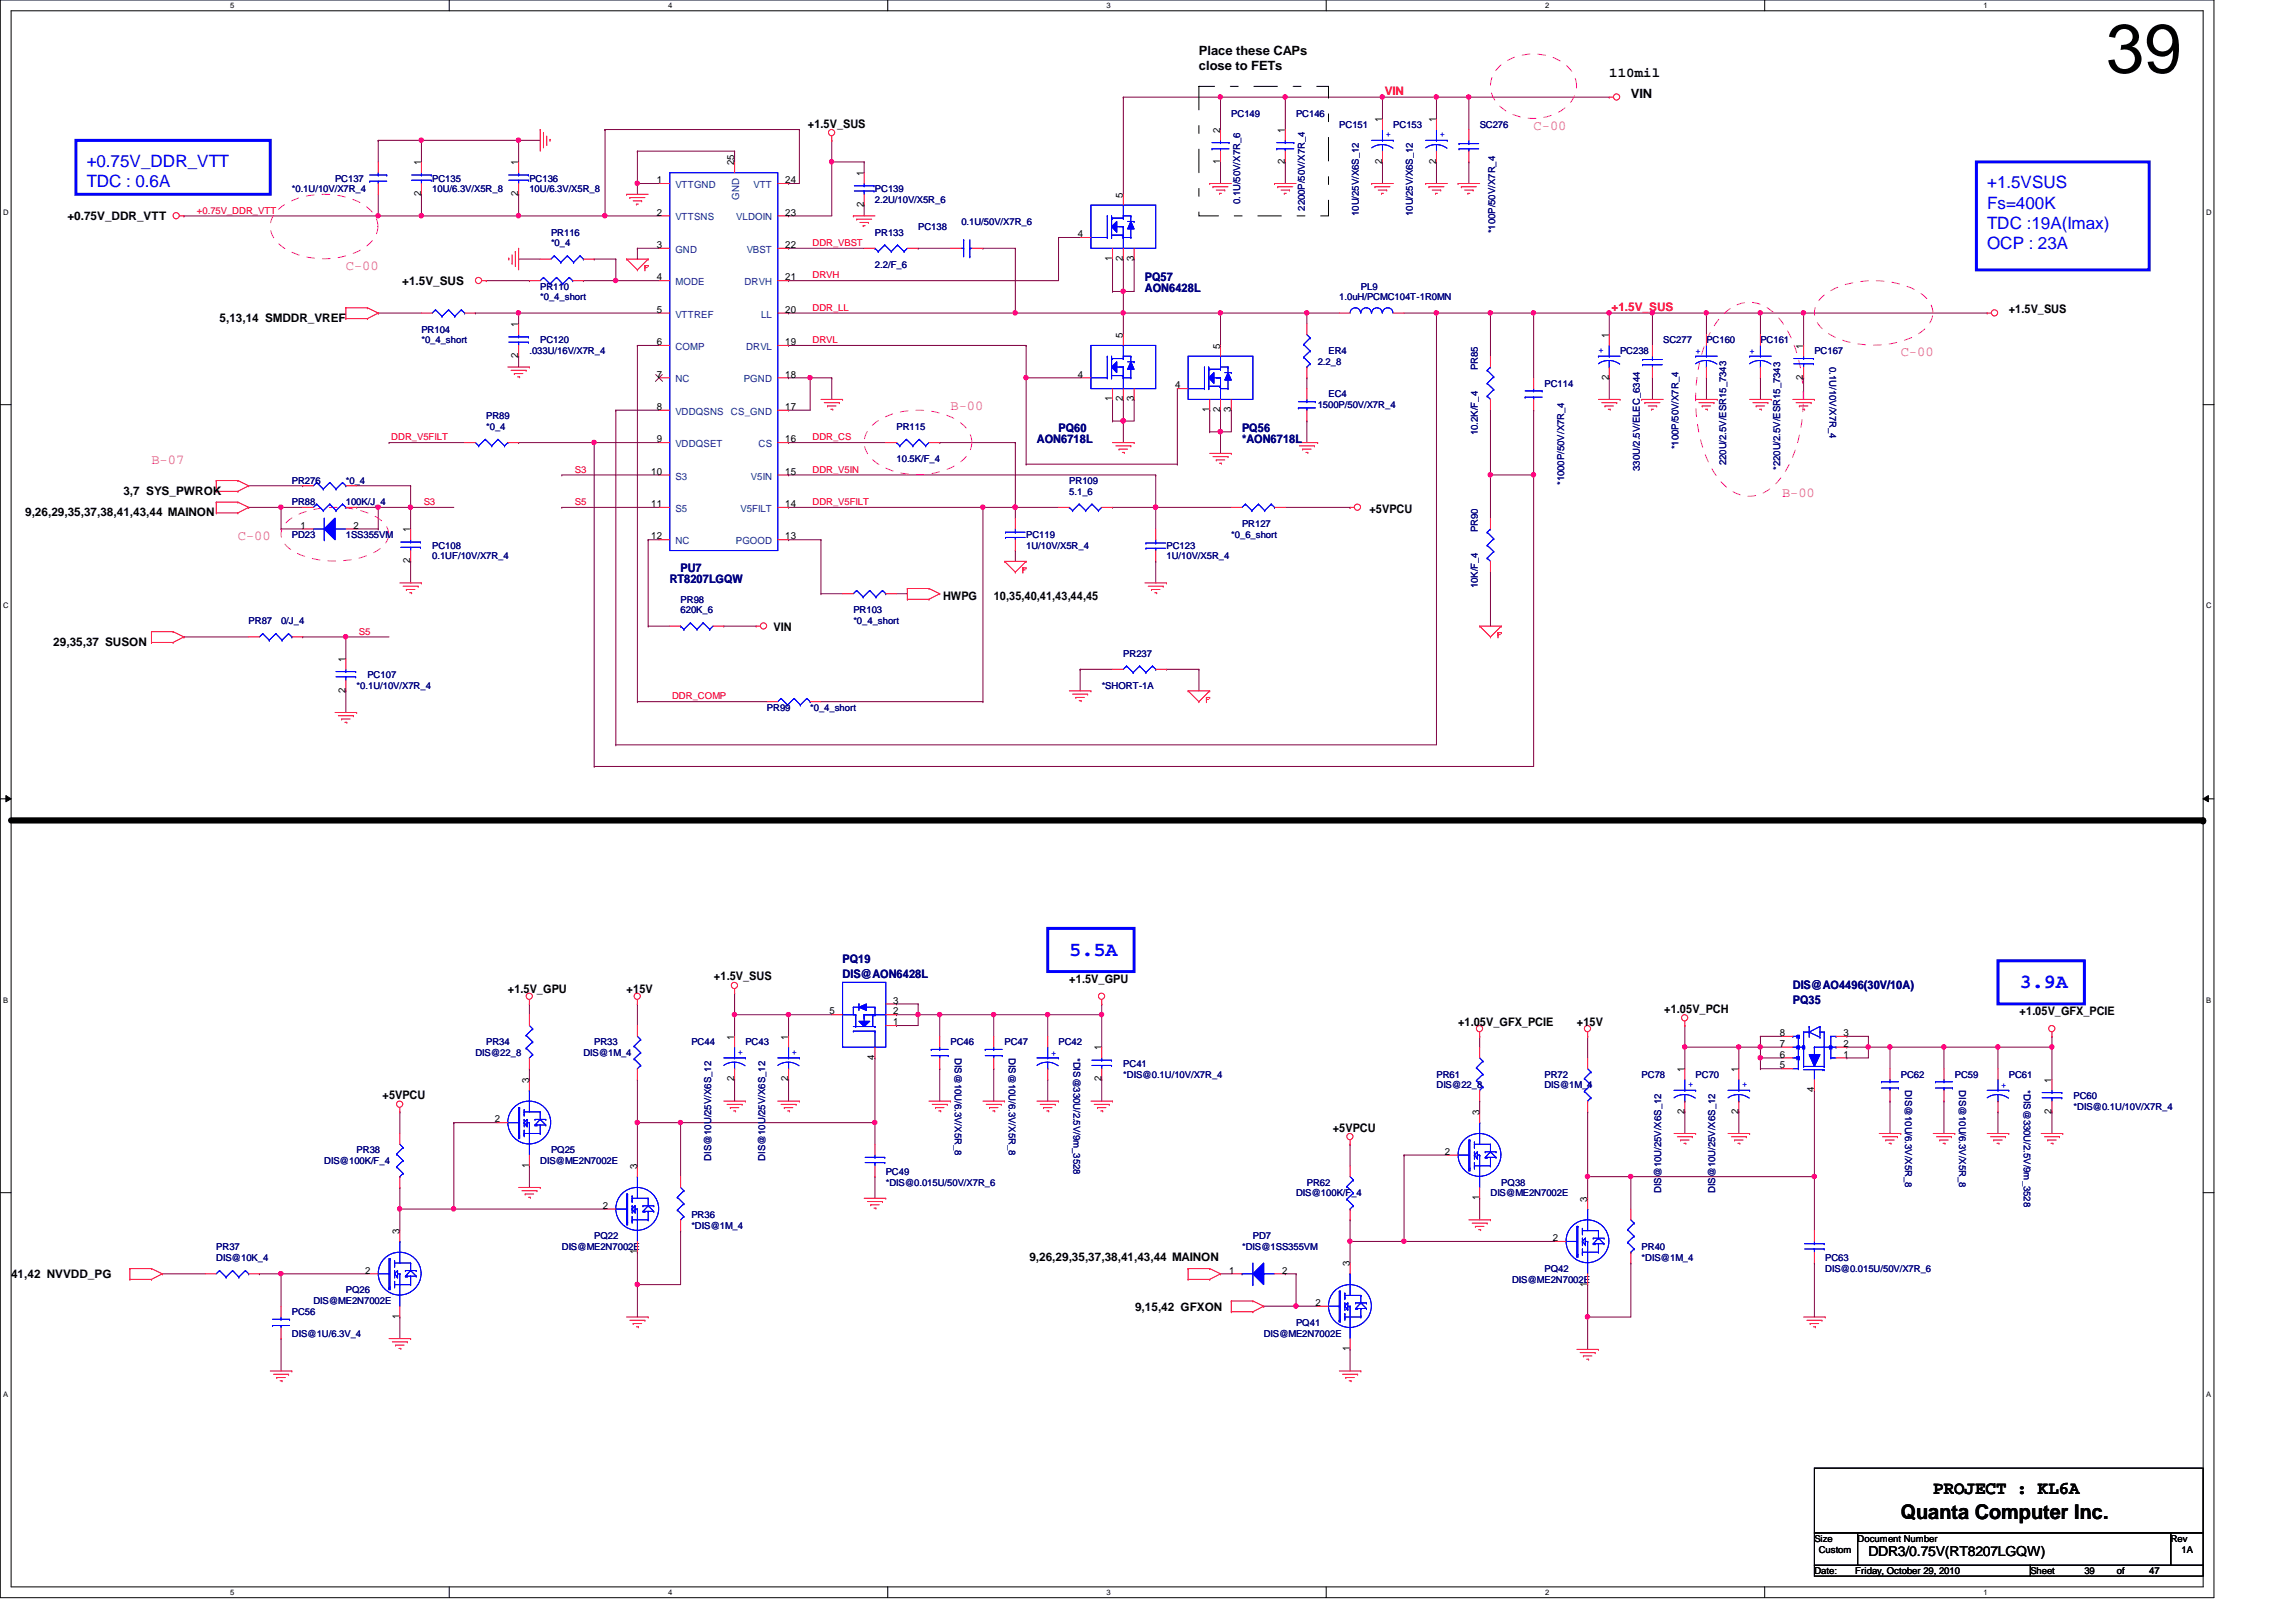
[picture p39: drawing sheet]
<svg xmlns="http://www.w3.org/2000/svg" width="297mm" height="210mm" viewBox="0 0 297 210" stroke-linecap="round" stroke-linejoin="round" font-family="sans-serif">
<defs><g id="words">
<text font-size="8.9" x="272.5" y="9.4">39</text>
<g font-size="2.6" fill="#00f">
<text x="138.3" y="123.7">5.5A</text>
<text x="261.3" y="127.9">3.9A</text>
</g>
<text font-size="2.6" x="245.9" y="196.6">Quanta Computer Inc.</text>
<text font-size="2.4" x="250.1" y="193.3">PROJECT : KL6A</text>
<g font-size="2.2" fill="#00f">
<text x="11.2" y="21.6">+0.75V_DDR_VTT</text>
<text x="11.2" y="24.2">TDC : 0.6A</text>
<text x="257.1" y="24.4">+1.5VSUS</text>
<text x="257.1" y="27">Fs=400K</text>
<text x="257.1" y="29.6">TDC :19A(Imax)</text>
<text x="257.1" y="32.3">OCP : 23A</text>
</g>
<g font-size="1.8">
<text x="208.2" y="9.9">110mil</text>
<text x="241.7" y="201.4">DDR3/0.75V(RT8207LGQW)</text>
</g>
<g font-size="1.8" fill="#f0f">
<text x="198.4" y="16.8">C-00</text>
<text x="44.7" y="34.9">C-00</text>
<text x="245.9" y="46.1">C-00</text>
<text x="123" y="53.1">B-00</text>
<text x="19.6" y="60.1">B-07</text>
<text x="230.5" y="64.3">B-00</text>
<text x="30.8" y="69.8">C-00</text>
</g>
<g font-size="1.7">
<text x="155.1" y="7.1">Place these CAPs</text>
<text x="155.1" y="9.1">close to FETs</text>
<text x="211" y="12.7">VIN</text>
</g>
<g font-size="1.5">
<text x="104.5" y="16.5">+1.5V_SUS</text>
<text x="8.7" y="28.4">+0.75V_DDR_VTT</text>
<text x="28.4" y="41.7">5,13,14 SMDDR_VREF</text>
<text x="52" y="36.9">+1.5V_SUS</text>
<text x="259.9" y="40.6">+1.5V_SUS</text>
<text x="16" y="64">3,7 SYS_PWROK</text>
<text x="3.3" y="66.8">9,26,29,35,37,38,41,43,44 MAINON</text>
<text x="177.2" y="66.4">+5VPCU</text>
<text x="122" y="77.6">HWPG</text>
<text x="128.6" y="77.6">10,35,40,41,43,44,45</text>
<text x="6.9" y="83.6">29,35,37 SUSON</text>
<text x="100.1" y="81.6">VIN</text>
<text x="65.7" y="128.6">+1.5V_GPU</text>
<text x="81.1" y="128.6">+15V</text>
<text x="92.4" y="126.9">+1.5V_SUS</text>
<text x="138.3" y="127.2">+1.5V_GPU</text>
<text x="215.3" y="131.1">+1.05V_PCH</text>
<text x="261.3" y="131.4">+1.05V_GFX_PCIE</text>
<text x="188.6" y="132.8">+1.05V_GFX_PCIE</text>
<text x="204" y="132.8">+15V</text>
<text x="49.5" y="142.2">+5VPCU</text>
<text x="172.4" y="146.4">+5VPCU</text>
<text x="1.4" y="165.4">41,42 NVVDD_PG</text>
<text x="133.2" y="163.2">9,26,29,35,37,38,41,43,44 MAINON</text>
<text x="146.9" y="169.6">9,15,42 GFXON</text>
</g>
<g font-size="1.5" fill="#f00">
<text x="179.2" y="12.3">VIN</text>
<text x="208.5" y="40.2">+1.5V_SUS</text>
</g>
<g font-size="1.5" fill="#000080">
<text x="148.1" y="36.4">PQ57</text>
<text x="148.1" y="37.8">AON6428L</text>
<text x="134.2" y="57.3">AON6718L</text>
<text x="136.9" y="55.9">PQ60</text>
<text x="160.7" y="55.9">PQ56</text>
<text x="160.7" y="57.3">*AON6718L</text>
<text x="86.7" y="75.5">RT8207LGQW</text>
<text x="88.1" y="74.1">PU7</text>
<text x="109" y="124.7">PQ19</text>
<text x="109" y="126.6">DIS@AON6428L</text>
<text x="231.9" y="130">PQ35</text>
<text x="231.9" y="128">DIS@AO4496(30V/10A)</text>
</g>
<g font-size="1.3">
<text x="157.9" y="17.2" transform="rotate(-90 157.9 17.2)">2</text>
<text x="166.2" y="17.2" transform="rotate(-90 166.2 17.2)">1</text>
<text x="178.8" y="15.8" transform="rotate(-90 178.8 15.8)">1</text>
<text x="185.8" y="15.8" transform="rotate(-90 185.8 15.8)">1</text>
<text x="54.5" y="21.4" transform="rotate(-90 54.5 21.4)">1</text>
<text x="67.1" y="21.4" transform="rotate(-90 67.1 21.4)">1</text>
<text x="85" y="23.7">1</text>
<text x="95" y="21.4" transform="rotate(-90 95 21.4)">25</text>
<text x="101.6" y="23.7">24</text>
<text x="111.8" y="22.8" transform="rotate(-90 111.8 22.8)">1</text>
<text x="157.9" y="21.2" transform="rotate(-90 157.9 21.2)">1</text>
<text x="166.2" y="21.2" transform="rotate(-90 166.2 21.2)">2</text>
<text x="178.8" y="21.2" transform="rotate(-90 178.8 21.2)">2</text>
<text x="185.8" y="21.2" transform="rotate(-90 185.8 21.2)">2</text>
<text x="54.5" y="25.4" transform="rotate(-90 54.5 25.4)">2</text>
<text x="67.1" y="25.4" transform="rotate(-90 67.1 25.4)">2</text>
<text x="85" y="27.9">2</text>
<text x="101.6" y="27.9">23</text>
<text x="111.8" y="26.8" transform="rotate(-90 111.8 26.8)">2</text>
<text x="145.3" y="25.6" transform="rotate(-90 145.3 25.6)">5</text>
<text x="85" y="32.1">3</text>
<text x="101.6" y="32.1">22</text>
<text x="139.4" y="30.7">4</text>
<text x="143.9" y="33.8" transform="rotate(-90 143.9 33.8)">1</text>
<text x="145.3" y="33.8" transform="rotate(-90 145.3 33.8)">2</text>
<text x="146.7" y="33.8" transform="rotate(-90 146.7 33.8)">3</text>
<text x="85" y="36.3">4</text>
<text x="85" y="40.5">5</text>
<text x="101.6" y="40.5">20</text>
<text x="101.6" y="36.3">21</text>
<text x="67.1" y="46.4" transform="rotate(-90 67.1 46.4)">2</text>
<text x="67.1" y="42.3" transform="rotate(-90 67.1 42.3)">1</text>
<text x="85" y="44.7">6</text>
<text x="101.6" y="44.7">19</text>
<text x="145.3" y="43.7" transform="rotate(-90 145.3 43.7)">5</text>
<text x="157.9" y="45.1" transform="rotate(-90 157.9 45.1)">5</text>
<text x="208.1" y="43.7" transform="rotate(-90 208.1 43.7)">1</text>
<text x="233.3" y="45.1" transform="rotate(-90 233.3 45.1)">1</text>
<text x="85" y="48.9">7</text>
<text x="85" y="53">8</text>
<text x="101.6" y="53">17</text>
<text x="101.6" y="48.9">18</text>
<text x="139.4" y="48.9">4</text>
<text x="143.9" y="51.9" transform="rotate(-90 143.9 51.9)">1</text>
<text x="145.3" y="51.9" transform="rotate(-90 145.3 51.9)">2</text>
<text x="146.7" y="51.9" transform="rotate(-90 146.7 51.9)">3</text>
<text x="152" y="50.2">4</text>
<text x="156.5" y="53.3" transform="rotate(-90 156.5 53.3)">1</text>
<text x="157.9" y="53.3" transform="rotate(-90 157.9 53.3)">2</text>
<text x="159.3" y="53.3" transform="rotate(-90 159.3 53.3)">3</text>
<text x="208.1" y="49.1" transform="rotate(-90 208.1 49.1)">2</text>
<text x="233.3" y="49.1" transform="rotate(-90 233.3 49.1)">2</text>
<text x="85" y="57.2">9</text>
<text x="101.6" y="57.2">16</text>
<text x="84.2" y="61.4">10</text>
<text x="84.2" y="65.6">11</text>
<text x="101.6" y="65.6">14</text>
<text x="101.6" y="61.4">15</text>
<text x="38.9" y="68.4">1</text>
<text x="45.7" y="68.4">2</text>
<text x="53.1" y="68.9" transform="rotate(-90 53.1 68.9)">1</text>
<text x="84.2" y="69.8">12</text>
<text x="101.6" y="69.8">13</text>
<text x="53.1" y="72.9" transform="rotate(-90 53.1 72.9)">2</text>
<text x="44.7" y="89.7" transform="rotate(-90 44.7 89.7)">2</text>
<text x="44.7" y="85.6" transform="rotate(-90 44.7 85.6)">1</text>
<text x="107.3" y="131.3">5</text>
<text x="115.6" y="131.3">2</text>
<text x="115.6" y="129.9">3</text>
<text x="95" y="134.5" transform="rotate(-90 95 134.5)">1</text>
<text x="102" y="134.5" transform="rotate(-90 102 134.5)">1</text>
<text x="113.2" y="137.2" transform="rotate(-90 113.2 137.2)">4</text>
<text x="115.6" y="132.7">1</text>
<text x="142.5" y="135.9" transform="rotate(-90 142.5 135.9)">1</text>
<text x="230.2" y="134.1">8</text>
<text x="230.2" y="135.5">7</text>
<text x="230.2" y="136.9">6</text>
<text x="238.5" y="135.5">2</text>
<text x="238.5" y="134.1">3</text>
<text x="238.5" y="136.9">1</text>
<text x="68.4" y="140.1" transform="rotate(-90 68.4 140.1)">3</text>
<text x="95" y="140" transform="rotate(-90 95 140)">2</text>
<text x="102" y="140" transform="rotate(-90 102 140)">2</text>
<text x="142.5" y="140" transform="rotate(-90 142.5 140)">2</text>
<text x="217.9" y="138.7" transform="rotate(-90 217.9 138.7)">1</text>
<text x="224.9" y="138.7" transform="rotate(-90 224.9 138.7)">1</text>
<text x="230.2" y="138.3">5</text>
<text x="234.7" y="141.4" transform="rotate(-90 234.7 141.4)">4</text>
<text x="265.4" y="140.1" transform="rotate(-90 265.4 140.1)">1</text>
<text x="64" y="145.2">2</text>
<text x="186.9" y="149.4">2</text>
<text x="191.4" y="144.3" transform="rotate(-90 191.4 144.3)">3</text>
<text x="217.9" y="144.1" transform="rotate(-90 217.9 144.1)">2</text>
<text x="224.9" y="144.1" transform="rotate(-90 224.9 144.1)">2</text>
<text x="265.4" y="144.1" transform="rotate(-90 265.4 144.1)">2</text>
<text x="68.4" y="151.1" transform="rotate(-90 68.4 151.1)">1</text>
<text x="82.4" y="151.3" transform="rotate(-90 82.4 151.3)">3</text>
<text x="191.4" y="155.3" transform="rotate(-90 191.4 155.3)">1</text>
<text x="205.4" y="155.5" transform="rotate(-90 205.4 155.5)">3</text>
<text x="51.7" y="159.7" transform="rotate(-90 51.7 159.7)">3</text>
<text x="78" y="156.4">2</text>
<text x="200.9" y="160.6">2</text>
<text x="47.2" y="164.8">2</text>
<text x="82.4" y="162.3" transform="rotate(-90 82.4 162.3)">1</text>
<text x="159" y="164.8">1</text>
<text x="165.9" y="164.8">2</text>
<text x="174.6" y="163.9" transform="rotate(-90 174.6 163.9)">3</text>
<text x="205.4" y="166.5" transform="rotate(-90 205.4 166.5)">1</text>
<text x="51.7" y="170.7" transform="rotate(-90 51.7 170.7)">1</text>
<text x="170.2" y="169">2</text>
<text x="174.6" y="174.9" transform="rotate(-90 174.6 174.9)">1</text>
</g>
<g font-size="1.3" fill="#004080">
<text x="87.4" y="28.5">VTTSNS</text>
<text x="87.4" y="24.3">VTTGND</text>
<text x="95.2" y="28.5">VLDOIN</text>
<text x="95.6" y="25.8" transform="rotate(-90 95.6 25.8)">GND</text>
<text x="97.5" y="24.3">VTT</text>
<text x="87.4" y="32.7">GND</text>
<text x="96.6" y="32.7">VBST</text>
<text x="87.4" y="36.9">MODE</text>
<text x="87.4" y="41.1">VTTREF</text>
<text x="96.3" y="36.9">DRVH</text>
<text x="98.5" y="41.1">LL</text>
<text x="87.4" y="45.3">COMP</text>
<text x="96.5" y="45.3">DRVL</text>
<text x="87.4" y="49.5">NC</text>
<text x="87.4" y="53.7">VDDQSNS</text>
<text x="94.6" y="53.7">CS_GND</text>
<text x="96.2" y="49.5">PGND</text>
<text x="87.4" y="57.9">VDDQSET</text>
<text x="98.1" y="57.9">CS</text>
<text x="87.4" y="62.1">S3</text>
<text x="97.2" y="62.1">V5IN</text>
<text x="87.4" y="70.4">NC</text>
<text x="87.4" y="66.3">S5</text>
<text x="95.2" y="70.4">PGOOD</text>
<text x="95.8" y="66.3">V5FILT</text>
</g>
<g font-size="1.2" fill="#000080">
<text x="159.3" y="15.1">PC149</text>
<text x="167.7" y="15.1">PC146</text>
<text x="173.3" y="16.5">PC151</text>
<text x="180.3" y="16.5">PC153</text>
<text x="191.4" y="16.5">SC276</text>
<text x="43.3" y="23.5">PC137</text>
<text x="55.9" y="23.5">PC135</text>
<text x="68.5" y="23.5">PC136</text>
<text x="37.8" y="24.9">*0.1U/10V/X7R_4</text>
<text x="55.9" y="24.9">10U/6.3V/X5R_8</text>
<text x="68.5" y="24.9">10U/6.3V/X5R_8</text>
<text x="113.2" y="24.9">PC139</text>
<text x="113.2" y="26.3">2.2U/10V/X5R_6</text>
<text x="118.8" y="29.8">PC138</text>
<text x="124.4" y="29.1">0.1U/50V/X7R_6</text>
<text x="160.4" y="26.4" transform="rotate(-90 160.4 26.4)">0.1U/50V/X7R_6</text>
<text x="168.8" y="27.3" transform="rotate(-90 168.8 27.3)">2200P/50V/X7R_4</text>
<text x="175.8" y="27.9" transform="rotate(-90 175.8 27.9)">10U/25V/X6S_12</text>
<text x="182.8" y="27.9" transform="rotate(-90 182.8 27.9)">10U/25V/X6S_12</text>
<text x="71.3" y="30.5">PR116</text>
<text x="71.3" y="31.9">*0_4</text>
<text x="113.2" y="30.5">PR133</text>
<text x="113.2" y="34.7">2.2/F_6</text>
<text x="193.4" y="30.2" transform="rotate(-90 193.4 30.2)">*100P/50V/X7R_4</text>
<text x="69.9" y="37.5">PR110</text>
<text x="69.9" y="38.9">*0_4_short</text>
<text x="173.3" y="38.9">1.0uH/PCMC104T-1R0MN</text>
<text x="176.1" y="37.5">PL9</text>
<text x="54.5" y="43.1">PR104</text>
<text x="54.5" y="44.4">*0_4_short</text>
<text x="68.5" y="45.8">.033U/16V/X7R_4</text>
<text x="69.9" y="44.4">PC120</text>
<text x="170.5" y="47.2">2.2_8</text>
<text x="171.9" y="45.8">ER4</text>
<text x="191.2" y="47.9" transform="rotate(-90 191.2 47.9)">PR85</text>
<text x="209.6" y="45.8">PC238</text>
<text x="215.2" y="44.4">SC277</text>
<text x="220.8" y="44.4">PC160</text>
<text x="227.8" y="44.4">PC161</text>
<text x="234.7" y="45.8">PC167</text>
<text x="236.7" y="47.5" transform="rotate(90 236.7 47.5)">0.1U/10V/X7R_4</text>
<text x="170.5" y="52.8">1500P/50V/X7R_4</text>
<text x="171.9" y="51.4">EC4</text>
<text x="199.8" y="50">PC114</text>
<text x="62.9" y="54.2">PR89</text>
<text x="62.9" y="55.6">*0_4</text>
<text x="116" y="55.6">PR115</text>
<text x="116" y="59.8">10.5K/F_4</text>
<text x="191.2" y="56.3" transform="rotate(-90 191.2 56.3)">10.2K/F_4</text>
<text x="217.2" y="58.1" transform="rotate(-90 217.2 58.1)">*100P/50V/X7R_4</text>
<text x="37.8" y="65.4">PR88</text>
<text x="37.8" y="62.6">PR276</text>
<text x="44.7" y="65.4">100K/J_4</text>
<text x="44.7" y="62.6">*0_4</text>
<text x="138.3" y="62.6">PR109</text>
<text x="138.3" y="64">5.1_6</text>
<text x="202.4" y="62.7" transform="rotate(-90 202.4 62.7)">*1000P/50V/X7R_4</text>
<text x="212.1" y="60.9" transform="rotate(-90 212.1 60.9)">330U/2.5V/ELEC_6344</text>
<text x="223.3" y="60.2" transform="rotate(-90 223.3 60.2)">220U/2.5V/ESR15_7343</text>
<text x="230.3" y="60.8" transform="rotate(-90 230.3 60.8)">*220U/2.5V/ESR15_7343</text>
<text x="37.8" y="69.6">PD23</text>
<text x="44.7" y="69.6">1SS355VM</text>
<text x="55.9" y="71">PC108</text>
<text x="132.8" y="69.6">PC119</text>
<text x="132.8" y="71">1U/10V/X5R_4</text>
<text x="150.9" y="71">PC123</text>
<text x="159.3" y="69.6">*0_6_short</text>
<text x="160.7" y="68.2">PR127</text>
<text x="191.2" y="68.9" transform="rotate(-90 191.2 68.9)">PR90</text>
<text x="55.9" y="72.4">0.1UF/10V/X7R_4</text>
<text x="88.1" y="78">PR98</text>
<text x="150.9" y="72.4">1U/10V/X5R_4</text>
<text x="191.2" y="76.2" transform="rotate(-90 191.2 76.2)">10K/F_4</text>
<text x="32.2" y="80.8">PR87</text>
<text x="36.4" y="80.8">0/J_4</text>
<text x="88.1" y="79.4">620K_6</text>
<text x="110.4" y="79.4">PR103</text>
<text x="110.4" y="80.8">*0_4_short</text>
<text x="46.1" y="89.2">*0.1U/10V/X7R_4</text>
<text x="47.5" y="87.8">PC107</text>
<text x="142.5" y="89.2">*SHORT-1A</text>
<text x="145.3" y="85">PR237</text>
<text x="99.2" y="91.9">PR99</text>
<text x="104.8" y="91.9">*0_4_short</text>
<text x="61.5" y="136.7">DIS@22_8</text>
<text x="62.9" y="135.3">PR34</text>
<text x="75.5" y="136.7">DIS@1M_4</text>
<text x="76.9" y="135.3">PR33</text>
<text x="89.4" y="135.3">PC44</text>
<text x="96.4" y="135.3">PC43</text>
<text x="123" y="135.3">PC46</text>
<text x="123.5" y="136.9" transform="rotate(90 123.5 136.9)">DIS@10U/6.3V/X5R_8</text>
<text x="130" y="135.3">PC47</text>
<text x="130.5" y="136.9" transform="rotate(90 130.5 136.9)">DIS@10U/6.3V/X5R_8</text>
<text x="136.9" y="135.3">PC42</text>
<text x="138.9" y="136.9" transform="rotate(90 138.9 136.9)">*DIS@330U/2.5V/9m_3528</text>
<text x="145.3" y="138">PC41</text>
<text x="145.3" y="139.4">*DIS@0.1U/10V/X7R_4</text>
<text x="185.8" y="139.4">PR61</text>
<text x="185.8" y="140.8">DIS@22_8</text>
<text x="199.8" y="139.4">PR72</text>
<text x="199.8" y="140.8">DIS@1M_4</text>
<text x="212.4" y="139.4">PC78</text>
<text x="219.4" y="139.4">PC70</text>
<text x="245.9" y="139.4">PC62</text>
<text x="246.5" y="141.1" transform="rotate(90 246.5 141.1)">DIS@10U/6.3V/X5R_8</text>
<text x="252.9" y="139.4">PC59</text>
<text x="253.4" y="141.1" transform="rotate(90 253.4 141.1)">DIS@10U/6.3V/X5R_8</text>
<text x="259.9" y="139.4">PC61</text>
<text x="261.8" y="141.1" transform="rotate(90 261.8 141.1)">*DIS@330U/2.5V/9m_3528</text>
<text x="268.3" y="142.2">PC60</text>
<text x="268.3" y="143.6">*DIS@0.1U/10V/X7R_4</text>
<text x="46.1" y="149.2">PR38</text>
<text x="71.3" y="149.2">PQ25</text>
<text x="41.9" y="150.6">DIS@100K/F_4</text>
<text x="69.9" y="150.6">DIS@ME2N7002E</text>
<text x="92" y="150.2" transform="rotate(-90 92 150.2)">DIS@10U/25V/X6S_12</text>
<text x="99" y="150.2" transform="rotate(-90 99 150.2)">DIS@10U/25V/X6S_12</text>
<text x="114.6" y="152">PC49</text>
<text x="114.6" y="153.4">*DIS@0.015U/50V/X7R_6</text>
<text x="167.7" y="154.8">DIS@100K/F_4</text>
<text x="169.1" y="153.4">PR62</text>
<text x="192.8" y="154.8">DIS@ME2N7002E</text>
<text x="194.2" y="153.4">PQ38</text>
<text x="214.9" y="154.4" transform="rotate(-90 214.9 154.4)">DIS@10U/25V/X6S_12</text>
<text x="221.9" y="154.4" transform="rotate(-90 221.9 154.4)">DIS@10U/25V/X6S_12</text>
<text x="28" y="161.8">PR37</text>
<text x="72.7" y="161.8">DIS@ME2N7002E</text>
<text x="76.9" y="160.4">PQ22</text>
<text x="89.4" y="157.6">PR36</text>
<text x="89.4" y="159">*DIS@1M_4</text>
<text x="160.7" y="161.8">*DIS@1SS355VM</text>
<text x="162.1" y="160.4">PD7</text>
<text x="212.4" y="161.8">PR40</text>
<text x="28" y="163.2">DIS@10K_4</text>
<text x="44.7" y="167.4">PQ26</text>
<text x="195.6" y="166">DIS@ME2N7002E</text>
<text x="199.8" y="164.6">PQ42</text>
<text x="212.4" y="163.2">*DIS@1M_4</text>
<text x="236.1" y="163.2">PC63</text>
<text x="236.1" y="164.6">DIS@0.015U/50V/X7R_6</text>
<text x="37.8" y="170.2">PC56</text>
<text x="37.8" y="173">DIS@1U/6.3V_4</text>
<text x="40.6" y="168.8">DIS@ME2N7002E</text>
<text x="163.5" y="173">DIS@ME2N7002E</text>
<text x="167.7" y="171.6">PQ41</text>
</g>
<g font-size="1.2" fill="#00f">
<text x="179.3" y="17.8">+</text>
<text x="186.3" y="17.8">+</text>
<text x="206.8" y="45.7">+</text>
<text x="219.4" y="45.8">+</text>
<text x="226.4" y="45.8">+</text>
<text x="95.5" y="136.5">+</text>
<text x="102.4" y="136.5">+</text>
<text x="136" y="136.7">+</text>
<text x="218.4" y="140.7">+</text>
<text x="225.4" y="140.7">+</text>
<text x="258.9" y="140.8">+</text>
</g>
<g font-size="1.2" fill="#f00">
<text x="25.5" y="27.6">+0.75V_DDR_VTT</text>
<text x="105.1" y="31.8">DDR_VBST</text>
<text x="105.1" y="36">DRVH</text>
<text x="105.1" y="40.2">DDR_LL</text>
<text x="105.1" y="44.4">DRVL</text>
<text x="50.6" y="57">DDR_V5FILT</text>
<text x="105.1" y="57">DDR_CS</text>
<text x="54.8" y="65.4">S3</text>
<text x="74.4" y="65.4">S5</text>
<text x="74.4" y="61.2">S3</text>
<text x="105.1" y="61.2">DDR_V5IN</text>
<text x="105.1" y="65.4">DDR_V5FILT</text>
<text x="46.4" y="82.1">S5</text>
<text x="86.9" y="90.5">DDR_COMP</text>
</g>
<g font-size="1.2">
<text x="234.7" y="199.5">Size</text>
<text x="234.7" y="203.7">Date:</text>
<text x="235.3" y="200.9">Custom</text>
<text x="240" y="203.7">Friday, October 29, 2010</text>
<text x="240.3" y="199.5">Document Number</text>
<text x="262.7" y="203.7">Sheet</text>
<text x="269.7" y="203.7">39</text>
<text x="273.9" y="203.7">of</text>
<text x="278" y="203.7">47</text>
<text x="280.8" y="199.5">Rev</text>
<text x="282.2" y="200.9">1A</text>
</g>
<g font-size="1">
<text x="29.8" y="1.1">5</text>
<text x="86.4" y="1.1">4</text>
<text x="143.2" y="1.1">3</text>
<text x="199.9" y="1.1">2</text>
<text x="256.6" y="1.1">1</text>
<text x=".4" y="27.8">D</text>
<text x="285.4" y="27.8">D</text>
<text x=".4" y="78.7">C</text>
<text x="285.4" y="78.7">C</text>
<text x=".4" y="129.8">B</text>
<text x="285.4" y="129.8">B</text>
<text x=".4" y="180.7">A</text>
<text x="285.4" y="180.7">A</text>
<text x="29.8" y="206.4">5</text>
<text x="86.4" y="206.4">4</text>
<text x="143.2" y="206.4">3</text>
<text x="199.9" y="206.4">2</text>
<text x="256.6" y="206.4">1</text>
</g>
</g></defs>
<path d="M0 0h286.4v206.8h-286.4zM1.4 1.4h283.6v204h-283.6z" fill="none" stroke="#000" stroke-width=".13"/>
<g fill="#fff">
<path d="M29.8 .2h.5v1.1h-.5z"/>
<path d="M29.8 205.5h.5v1.1h-.5z"/>
</g>
<path d="M58.1 0v1.4M58.1 205.4v1.4" fill="none" stroke="#000" stroke-width=".13"/>
<g fill="#fff">
<path d="M86.4 .2h.6v1.1h-.6z"/>
<path d="M86.4 205.5h.6v1.1h-.6z"/>
</g>
<path d="M114.8 0v1.4M114.8 205.4v1.4" fill="none" stroke="#000" stroke-width=".13"/>
<g fill="#fff">
<path d="M143.2 .2h.5v1.1h-.5z"/>
<path d="M143.2 205.5h.5v1.1h-.5z"/>
</g>
<path d="M171.6 0v1.4M171.6 205.4v1.4" fill="none" stroke="#000" stroke-width=".13"/>
<g fill="#fff">
<path d="M199.9 .2h.5v1.1h-.5z"/>
<path d="M199.9 205.5h.5v1.1h-.5z"/>
</g>
<path d="M228.3 0v1.4M228.3 205.4v1.4" fill="none" stroke="#000" stroke-width=".13"/>
<g fill="#fff">
<path d="M256.6 .2h.6v1.1h-.6z"/>
<path d="M256.6 205.5h.6v1.1h-.6z"/>
<path d="M.4 26.9h.7v1.1h-.7z"/>
<path d="M285.4 26.9h.7v1.1h-.7z"/>
<path d="M.4 77.9h.7v1.1h-.7z"/>
<path d="M285.4 77.9h.7v1.1h-.7z"/>
</g>
<path d="M0 52.4h1.4M285 52.4h1.4" fill="none" stroke="#000" stroke-width=".13"/>
<g fill="#fff">
<path d="M.4 128.9h.7v1.1h-.7z"/>
<path d="M285.4 128.9h.6v1.1h-.6z"/>
</g>
<path d="M0 103.4h1.4M.8 103l.6 .4-.6 .4zM285 103.4l.7-.4v.8zM285 103.4h1.4" fill="none" stroke="#000" stroke-width=".13"/>
<path d="M.8 103l.6 .4-.6 .4zM285 103.4l.7-.4v.8z" fill="#000"/>
<g fill="#fff">
<path d="M.4 179.8h.7v1.1h-.7z"/>
<path d="M285.4 179.8h.6v1.1h-.6z"/>
</g>
<path d="M0 154.3h1.4M285 154.3h1.4" fill="none" stroke="#000" stroke-width=".13"/>
<path d="M75.5 36.3h.1M75.5 36.3h4.2M132.8 44.7h.1M132.8 44.7v4.2M102 69.8h.1M102 69.8h4.2M106.2 76.8h.1M106.2 76.8h2.8M143.9 65.7h.1M143.9 65.7h5.6" fill="none" stroke="#800040" stroke-width=".13"/>
<circle cx="132.7" cy="48.9" r=".29" fill="#f0f"/>
<circle cx="132.7" cy="48.9" r=".29" fill="none" stroke="#f0f" stroke-width=".13"/>
<path d="M192.8 40.5h.1M192.8 40.5v5.6M106.2 69.8h.1M106.2 69.8v7M149.5 72.6h.1M149.5 72.6v2.8M192.8 61.5h.1M192.8 61.5v5.6" fill="none" stroke="#800040" stroke-width=".13"/>
<circle cx="192.8" cy="40.5" r=".29" fill="#f0f"/>
<circle cx="192.8" cy="40.5" r=".29" fill="none" stroke="#f0f" stroke-width=".13"/>
<path d="M192.8 53.1h.1M192.8 53.1v8.4" fill="none" stroke="#800040" stroke-width=".13"/>
<circle cx="192.8" cy="61.4" r=".29" fill="#f0f"/>
<circle cx="192.8" cy="61.4" r=".29" fill="none" stroke="#f0f" stroke-width=".13"/>
<path d="M185.8 40.5h.1M185.8 40.5h7M185.8 40.5v55.9M192.8 74h.1M192.8 74v7" fill="none" stroke="#800040" stroke-width=".13"/>
<circle cx="185.8" cy="40.5" r=".29" fill="#f0f"/>
<circle cx="185.8" cy="40.5" r=".29" fill="none" stroke="#f0f" stroke-width=".13"/>
<path d="M213.8 40.5h.1M213.8 40.5h7M220.8 40.5h.1M220.8 40.5v2.8" fill="none" stroke="#800040" stroke-width=".13"/>
<circle cx="213.7" cy="40.5" r=".29" fill="#f0f"/>
<circle cx="213.7" cy="40.5" r=".29" fill="none" stroke="#f0f" stroke-width=".13"/>
<g fill="none" stroke="#800040" stroke-width=".13">
<path d="M67.1 18.2h.1M67.1 18.2h2.8M220.8 48.9h.1M220.8 48.9v2.8M53.1 65.7h.1M53.1 72.6h.1M53.1 65.7v2.8M53.1 72.6v2.8M53.1 65.7h5.6M72.7 65.7h.1M72.7 65.7h12.6M39.2 82.4h.1"/>
<path d="M39.2 82.4h5.5M44.7 82.4h.1M44.7 82.4v2.8"/>
</g>
<circle cx="53.1" cy="65.6" r=".29" fill="#f0f"/>
<circle cx="53.1" cy="65.6" r=".29" fill="none" stroke="#f0f" stroke-width=".13"/>
<path d="M36.4 65.7h.1M36.4 65.7h2.8" fill="none" stroke="#800040" stroke-width=".13"/>
<circle cx="36.3" cy="65.6" r=".29" fill="#f0f"/>
<circle cx="36.3" cy="65.6" r=".29" fill="none" stroke="#f0f" stroke-width=".13"/>
<path d="M44.7 89.4h.1M44.7 82.4h.1M44.7 89.4v2.8M44.7 82.4h5.6" fill="none" stroke="#800040" stroke-width=".13"/>
<circle cx="44.7" cy="82.4" r=".29" fill="#f0f"/>
<circle cx="44.7" cy="82.4" r=".29" fill="none" stroke="#f0f" stroke-width=".13"/>
<g fill="none" stroke="#800040" stroke-width=".13">
<path d="M143.9 33.5h.1M143.9 33.5v4.2M145.3 37.7h.1M146.7 33.5h.1M146.7 33.5v4.2h-1.4M169.1 48.9h.1M169.1 54.5h.1M169.1 48.9v1.4M169.1 54.5v2.8M48.9 65.7h.1M48.9 65.7h4.2M83.9 69.8h.1"/>
<path d="M83.9 69.8v11.2M149.5 65.7h.1M149.5 65.7h9.8M76.9 99.2h.1M76.9 99.2h121.5M83.9 81h.1M83.9 81h2.8"/>
</g>
<circle cx="149.5" cy="65.6" r=".29" fill="#f0f"/>
<circle cx="149.5" cy="65.6" r=".29" fill="none" stroke="#f0f" stroke-width=".13"/>
<g fill="none" stroke="#800040" stroke-width=".13">
<path d="M178.9 12.6h.1M178.9 12.6h6.9M185.8 12.6h.1M185.8 12.6v2.8M67.1 33.5h.1M67.1 33.5h2.8M136.9 30.7h.1M136.9 30.7h2.8M185.8 21h.1M185.8 21v2.7M145.3 51.7h.1M145.3 51.7v2.8"/>
<path d="M146.7 51.7h.1M146.7 51.7v2.8"/>
</g>
<circle cx="185.8" cy="12.5" r=".29" fill="#f0f"/>
<circle cx="185.8" cy="12.5" r=".29" fill="none" stroke="#f0f" stroke-width=".13"/>
<g fill="none" stroke="#800040" stroke-width=".13">
<path d="M48.9 18.2h.1M48.9 18.2v2.8M76.9 33.5h.1M76.9 33.5h2.8M79.7 33.5h.1M79.7 33.5v2.8M136.9 30.7h.1M136.9 30.7v5.6M143.9 51.7h.1M143.9 51.7v2.8M208.2 48.9h.1M208.2 40.5h.1"/>
<path d="M208.2 40.5v2.8M208.2 48.9v2.8M233.3 40.5h.1M233.3 48.9h.1M233.3 40.5v4.2M233.3 48.9v2.8M149.5 65.7h.1M149.5 65.7v2.8"/>
</g>
<circle cx="79.6" cy="36.3" r=".29" fill="#f0f"/>
<circle cx="79.6" cy="36.3" r=".29" fill="none" stroke="#f0f" stroke-width=".13"/>
<g fill="none" stroke="#800040" stroke-width=".13">
<path d="M54.5 18.2h.1M54.5 18.2v2.8M145.3 12.6h.1M145.3 12.6v12.5M157.9 12.6h.1M157.9 12.6v4.2M166.3 12.6h.1M166.3 12.6v4.2M166.3 12.6h12.6M178.9 12.6h.1M178.9 12.6v2.8M79.7 36.3h.1"/>
<path d="M79.7 36.3h5.6M157.9 21h.1M157.9 21v2.7M166.3 21h.1M166.3 21v2.7M102 44.7h.1M102 44.7h30.8M72.7 61.5h.1M72.7 61.5h12.6"/>
</g>
<circle cx="178.8" cy="12.5" r=".29" fill="#f0f"/>
<circle cx="178.8" cy="12.5" r=".29" fill="none" stroke="#f0f" stroke-width=".13"/>
<circle cx="166.3" cy="12.5" r=".29" fill="#f0f"/>
<circle cx="166.3" cy="12.5" r=".29" fill="none" stroke="#f0f" stroke-width=".13"/>
<path d="M54.5 18.2h.1M54.5 18.2h12.6M67.1 18.2h.1M67.1 18.2v2.8M145.3 12.6h.1M145.3 12.6h12.6M102 36.3h.1M102 36.3h34.9M178.9 21h.1M178.9 21v2.7M132.8 48.9h.1M132.8 48.9h6.9" fill="none" stroke="#800040" stroke-width=".13"/>
<circle cx="67.1" cy="18.1" r=".29" fill="#f0f"/>
<circle cx="67.1" cy="18.1" r=".29" fill="none" stroke="#f0f" stroke-width=".13"/>
<circle cx="54.5" cy="18.1" r=".29" fill="#f0f"/>
<circle cx="54.5" cy="18.1" r=".29" fill="none" stroke="#f0f" stroke-width=".13"/>
<path d="M111.8 26.5h.1M111.8 26.5v1.4M131.4 32.1h.1M131.4 32.1v8.4h-29.4M102 40.5h.1M83.9 69.8h.1M83.9 69.8h1.4M131.4 71.2h.1M131.4 71.2v1.4M198.4 61.5h.1M198.4 61.5v37.7" fill="none" stroke="#800040" stroke-width=".13"/>
<circle cx="198.4" cy="61.4" r=".29" fill="#f0f"/>
<circle cx="198.4" cy="61.4" r=".29" fill="none" stroke="#f0f" stroke-width=".13"/>
<path d="M61.5 40.5h.1M61.5 40.5h5.6M145.3 54.5h.1M145.3 54.5h1.4" fill="none" stroke="#800040" stroke-width=".13"/>
<circle cx="145.3" cy="54.5" r=".29" fill="#f0f"/>
<circle cx="145.3" cy="54.5" r=".29" fill="none" stroke="#f0f" stroke-width=".13"/>
<path d="M143.9 54.5h.1M143.9 54.5h1.4M145.3 54.5h.1M145.3 54.5v2.8M169.1 40.5h.1M169.1 40.5v1.4" fill="none" stroke="#800040" stroke-width=".13"/>
<circle cx="145.3" cy="54.5" r=".29" fill="#f0f"/>
<circle cx="145.3" cy="54.5" r=".29" fill="none" stroke="#f0f" stroke-width=".13"/>
<g fill="none" stroke="#800040" stroke-width=".13">
<path d="M54.5 25.1h.1M54.5 25.1v2.8M67.1 25.1h.1M67.1 25.1v2.8M143.9 37.7h.1M145.3 33.5h.1M145.3 33.5v4.2h-1.4M145.3 40.5h.1M145.3 40.5v2.8M227.7 40.5h.1M227.7 40.5h5.6M79.7 96.4h.1"/>
<path d="M79.7 96.4h106.1M93.6 81h.1M93.6 81h4.2"/>
</g>
<circle cx="227.7" cy="40.5" r=".29" fill="#f0f"/>
<circle cx="227.7" cy="40.5" r=".29" fill="none" stroke="#f0f" stroke-width=".13"/>
<path d="M95 19.6h.1M95 19.6v1.4M102 53.1h.1M104.8 48.9h.1M104.8 48.9v4.2h-2.8" fill="none" stroke="#800040" stroke-width=".13"/>
<circle cx="104.8" cy="48.9" r=".29" fill="#f0f"/>
<circle cx="104.8" cy="48.9" r=".29" fill="none" stroke="#f0f" stroke-width=".13"/>
<g fill="none" stroke="#800040" stroke-width=".13">
<path d="M82.5 23.7h.1M82.5 32.1h.1M82.5 32.1h2.8M82.5 23.7h2.8M82.5 23.7v1.4M82.5 32.1v1.4M102 27.9h.1M102 27.9h5.6M111.8 21h.1M111.8 21v1.4M127.2 32.1h.1M127.2 32.1h4.2"/>
<path d="M50.3 57.3h.1M50.3 57.3h9.8M67.1 40.5h.1M67.1 57.3h.1M67.1 40.5h18.2M67.1 57.3h9.8M67.1 40.5v1.4M104.8 48.9h.1M104.8 48.9h2.8M131.4 65.7h.1M131.4 65.7v1.4"/>
</g>
<circle cx="67.1" cy="40.5" r=".29" fill="#f0f"/>
<circle cx="67.1" cy="40.5" r=".29" fill="none" stroke="#f0f" stroke-width=".13"/>
<g fill="none" stroke="#800040" stroke-width=".13">
<path d="M78.3 16.8h.1M78.3 16.8h25.1M78.3 16.8v11.1M103.4 16.8h.1M103.4 16.8v6.9M102 48.9h.1M102 48.9h2.8M107.6 48.9h.1M107.6 48.9v2.8M198.4 40.5h.1M198.4 40.5v8.4M127.2 65.7h.1"/>
<path d="M127.2 65.7h4.2"/>
</g>
<circle cx="127.1" cy="65.6" r=".29" fill="#f0f"/>
<circle cx="127.1" cy="65.6" r=".29" fill="none" stroke="#f0f" stroke-width=".13"/>
<path d="M149.5 61.5h.1M149.5 61.5v4.2" fill="none" stroke="#800040" stroke-width=".13"/>
<circle cx="149.5" cy="65.6" r=".29" fill="#f0f"/>
<circle cx="149.5" cy="65.6" r=".29" fill="none" stroke="#f0f" stroke-width=".13"/>
<path d="M107.6 18.2h.1M107.6 18.2v9.7M107.6 21h.1M107.6 21h4.2M102 61.5h.1M102 61.5h47.5" fill="none" stroke="#800040" stroke-width=".13"/>
<circle cx="107.6" cy="20.9" r=".29" fill="#f0f"/>
<circle cx="107.6" cy="20.9" r=".29" fill="none" stroke="#f0f" stroke-width=".13"/>
<path d="M76.9 57.3h.1M76.9 57.3v41.9M76.9 57.3h8.4M79.7 53.1h.1M79.7 53.1v43.3M79.7 53.1h5.6M82.5 90.8h.1M82.5 90.8h16.7" fill="none" stroke="#800040" stroke-width=".13"/>
<circle cx="76.8" cy="57.3" r=".29" fill="#f0f"/>
<circle cx="76.8" cy="57.3" r=".29" fill="none" stroke="#f0f" stroke-width=".13"/>
<path d="M82.5 19.6h.1M82.5 19.6v4.1M102 32.1h.1M102 32.1h9.8M82.5 44.7h.1M82.5 44.7v46.1M82.5 44.7h2.8" fill="none" stroke="#800040" stroke-width=".13"/>
<circle cx="82.4" cy="23.7" r=".29" fill="#f0f"/>
<circle cx="82.4" cy="23.7" r=".29" fill="none" stroke="#f0f" stroke-width=".13"/>
<g fill="none" stroke="#800040" stroke-width=".13">
<path d="M82.5 19.6h.1M82.5 19.6h12.5M102 23.7h.1M102 23.7h1.4M118.8 32.1h.1M118.8 32.1h4.2M102 57.3h.1M102 57.3h12.6M131.4 57.3h.1M131.4 57.3v8.4M139.7 86.6h.1M139.7 86.6h4.2"/>
<path d="M139.7 86.6v2.8M150.9 86.6h.1M150.9 86.6h4.2M155.1 86.6h.1M155.1 86.6v2.8"/>
</g>
<circle cx="131.3" cy="65.6" r=".29" fill="#f0f"/>
<circle cx="131.3" cy="65.6" r=".29" fill="none" stroke="#f0f" stroke-width=".13"/>
<path d="M198.4 40.5h.1M198.4 40.5h9.8" fill="none" stroke="#800040" stroke-width=".13"/>
<circle cx="198.4" cy="40.5" r=".29" fill="#f0f"/>
<circle cx="198.4" cy="40.5" r=".29" fill="none" stroke="#f0f" stroke-width=".13"/>
<path d="M48.9 18.2h.1M48.9 18.2h5.6M157.9 12.6h.1M157.9 12.6h8.4" fill="none" stroke="#800040" stroke-width=".13"/>
<circle cx="157.9" cy="12.5" r=".29" fill="#f0f"/>
<circle cx="157.9" cy="12.5" r=".29" fill="none" stroke="#f0f" stroke-width=".13"/>
<path d="M67.1 27.9h.1M67.1 27.9h11.2M131.4 65.7h.1M131.4 65.7h5.5" fill="none" stroke="#800040" stroke-width=".13"/>
<circle cx="131.3" cy="65.6" r=".29" fill="#f0f"/>
<circle cx="131.3" cy="65.6" r=".29" fill="none" stroke="#f0f" stroke-width=".13"/>
<path d="M78.3 27.9h.1M78.3 27.9h7M192.8 40.5h.1M192.8 40.5h5.6" fill="none" stroke="#800040" stroke-width=".13"/>
<circle cx="78.2" cy="27.9" r=".29" fill="#f0f"/>
<circle cx="78.2" cy="27.9" r=".29" fill="none" stroke="#f0f" stroke-width=".13"/>
<path d="M121.6 57.3h.1M121.6 57.3h9.8M131.4 40.5h.1M131.4 40.5h13.9" fill="none" stroke="#800040" stroke-width=".13"/>
<circle cx="131.3" cy="40.5" r=".29" fill="#f0f"/>
<circle cx="131.3" cy="40.5" r=".29" fill="none" stroke="#f0f" stroke-width=".13"/>
<path d="M145.3 37.7h.1M145.3 37.7v2.8" fill="none" stroke="#800040" stroke-width=".13"/>
<circle cx="145.3" cy="37.7" r=".29" fill="#f0f"/>
<circle cx="145.3" cy="37.7" r=".29" fill="none" stroke="#f0f" stroke-width=".13"/>
<g fill="none" stroke="#800040" stroke-width=".13">
<path d="M67.1 46.1h.1M67.1 46.1v1.4M198.4 53.1h.1M198.4 53.1v8.4h-5.6M192.8 61.5h.1M135.5 139.7h.1M135.5 131.3h.1M135.5 131.3v2.8M135.5 139.7v2.8M142.5 139.7h.1M142.5 131.3h.1M142.5 131.3v4.2"/>
<path d="M142.5 139.7v2.8M51.7 156.5h.1M51.7 156.5h7"/>
</g>
<circle cx="51.7" cy="156.4" r=".29" fill="#f0f"/>
<circle cx="51.7" cy="156.4" r=".29" fill="none" stroke="#f0f" stroke-width=".13"/>
<path d="M82.5 129.9h.1M82.5 129.9v2.8M102 139.7h.1M102 139.7v2.8M121.6 138.3h.1M121.6 131.3h.1M121.6 131.3v2.8M121.6 138.3v4.2" fill="none" stroke="#800040" stroke-width=".13"/>
<circle cx="121.5" cy="131.3" r=".29" fill="#f0f"/>
<circle cx="121.5" cy="131.3" r=".29" fill="none" stroke="#f0f" stroke-width=".13"/>
<g fill="none" stroke="#800040" stroke-width=".13">
<path d="M68.5 138.3h.1M68.5 129.9h.1M68.5 129.9v1.4M68.5 138.3v1.4M82.5 139.7h.1M82.5 139.7v11.2M58.7 156.5h.1M58.7 156.5h19.6M68.5 150.9h.1M68.5 150.9v2.8M82.5 145.3h.1M82.5 166.2h.1"/>
<path d="M82.5 166.2v4.2"/>
</g>
<circle cx="82.4" cy="166.2" r=".29" fill="#f0f"/>
<circle cx="82.4" cy="166.2" r=".29" fill="none" stroke="#f0f" stroke-width=".13"/>
<path d="M113.2 145.3h.1M113.2 145.3v2.8" fill="none" stroke="#800040" stroke-width=".13"/>
<circle cx="113.2" cy="145.3" r=".29" fill="#f0f"/>
<circle cx="113.2" cy="145.3" r=".29" fill="none" stroke="#f0f" stroke-width=".13"/>
<path d="M58.7 145.3h.1M58.7 145.3v11.2" fill="none" stroke="#800040" stroke-width=".13"/>
<circle cx="58.7" cy="156.4" r=".29" fill="#f0f"/>
<circle cx="58.7" cy="156.4" r=".29" fill="none" stroke="#f0f" stroke-width=".13"/>
<path d="M58.7 145.3h.1M58.7 145.3h5.6M82.5 145.3h.1M82.5 145.3h5.5" fill="none" stroke="#800040" stroke-width=".13"/>
<circle cx="88" cy="145.3" r=".29" fill="#f0f"/>
<circle cx="88" cy="145.3" r=".29" fill="none" stroke="#f0f" stroke-width=".13"/>
<circle cx="82.4" cy="145.3" r=".29" fill="#f0f"/>
<circle cx="82.4" cy="145.3" r=".29" fill="none" stroke="#f0f" stroke-width=".13"/>
<g fill="none" stroke="#800040" stroke-width=".13">
<path d="M95 139.7h.1M95 131.3h.1M95 131.3v2.8M95 139.7v2.8M95 131.3h7M102 131.3h.1M102 131.3v2.8M128.6 131.3h.1M128.6 138.3h.1M128.6 131.3v2.8M128.6 138.3v4.2M51.7 156.5h.1"/>
<path d="M51.7 143.9h.1M51.7 153.7h.1M51.7 143.9v2.8M51.7 153.7v5.6M88 159.3h.1M88 145.3h.1M88 159.3v6.9h-5.5M88 145.3v7M113.2 152.3h.1M113.2 152.3v2.8M51.7 170.4h.1M51.7 170.4v2.8"/>
<path d="M82.5 166.2h.1M82.5 162.1h.1M82.5 162.1v4.1"/>
</g>
<circle cx="102" cy="131.3" r=".29" fill="#f0f"/>
<circle cx="102" cy="131.3" r=".29" fill="none" stroke="#f0f" stroke-width=".13"/>
<circle cx="95" cy="131.3" r=".29" fill="#f0f"/>
<circle cx="95" cy="131.3" r=".29" fill="none" stroke="#f0f" stroke-width=".13"/>
<path d="M135.5 131.3h.1M135.5 131.3h7" fill="none" stroke="#800040" stroke-width=".13"/>
<circle cx="142.5" cy="131.3" r=".29" fill="#f0f"/>
<circle cx="142.5" cy="131.3" r=".29" fill="none" stroke="#f0f" stroke-width=".13"/>
<circle cx="135.5" cy="131.3" r=".29" fill="#f0f"/>
<circle cx="135.5" cy="131.3" r=".29" fill="none" stroke="#f0f" stroke-width=".13"/>
<path d="M121.6 131.3h.1M121.6 131.3h13.9M128.6 131.3h.1" fill="none" stroke="#800040" stroke-width=".13"/>
<circle cx="128.5" cy="131.3" r=".29" fill="#f0f"/>
<circle cx="128.5" cy="131.3" r=".29" fill="none" stroke="#f0f" stroke-width=".13"/>
<path d="M220.8 40.5h.1M220.8 40.5h6.9M227.7 40.5h.1M227.7 48.9h.1M227.7 40.5v2.8M227.7 48.9v2.8M95 128.5h.1M95 128.5v2.8M142.5 129.9h.1M142.5 129.9v1.4M88 145.3h.1M88 145.3h25.2" fill="none" stroke="#800040" stroke-width=".13"/>
<circle cx="220.7" cy="40.5" r=".29" fill="#f0f"/>
<circle cx="220.7" cy="40.5" r=".29" fill="none" stroke="#f0f" stroke-width=".13"/>
<g fill="none" stroke="#800040" stroke-width=".13">
<path d="M62.9 36.3h5.6M68.5 36.3h.1M48.9 40.5h.1M48.9 40.5h5.6M233.3 40.5h.1M233.3 40.5h23.8M102 65.7h.1M102 65.7h25.2M116 76.8h1.4M117.4 76.8h.1M127.2 65.7h.1M127.2 65.7v25.1"/>
<path d="M166.3 65.7h8.4M174.7 65.7h.1M23.8 82.4h.1M23.8 82.4h8.4M106.2 90.8h21M127.2 90.8h.1"/>
</g>
<circle cx="233.3" cy="40.5" r=".29" fill="#f0f"/>
<circle cx="233.3" cy="40.5" r=".29" fill="none" stroke="#f0f" stroke-width=".13"/>
<path d="M190 12.6h.1M190 12.6h18.2M48.9 27.9h.1M48.9 25.1v2.8" fill="none" stroke="#800040" stroke-width=".13"/>
<circle cx="48.9" cy="27.9" r=".29" fill="#f0f"/>
<circle cx="48.9" cy="27.9" r=".29" fill="none" stroke="#f0f" stroke-width=".13"/>
<path d="M54.5 27.9h12.6M67.1 27.9h.1" fill="none" stroke="#800040" stroke-width=".13"/>
<circle cx="67.1" cy="27.9" r=".29" fill="#f0f"/>
<circle cx="67.1" cy="27.9" r=".29" fill="none" stroke="#f0f" stroke-width=".13"/>
<path d="M156.5 53.1h.1M156.5 53.1v2.8M157.9 53.1h.1M157.9 55.9h.1M157.9 53.1v2.8M159.3 53.1h.1M159.3 53.1v2.8h-1.4" fill="none" stroke="#800040" stroke-width=".13"/>
<circle cx="157.9" cy="55.9" r=".29" fill="#f0f"/>
<circle cx="157.9" cy="55.9" r=".29" fill="none" stroke="#f0f" stroke-width=".13"/>
<path d="M156.5 55.9h.1M156.5 55.9h1.4M157.9 55.9h.1M157.9 55.9v2.8" fill="none" stroke="#800040" stroke-width=".13"/>
<circle cx="157.9" cy="55.9" r=".29" fill="#f0f"/>
<circle cx="157.9" cy="55.9" r=".29" fill="none" stroke="#f0f" stroke-width=".13"/>
<path d="M145.3 40.5h.1M145.3 40.5h12.6M157.9 40.5h.1M157.9 40.5v4.2" fill="none" stroke="#800040" stroke-width=".13"/>
<circle cx="145.3" cy="40.5" r=".29" fill="#f0f"/>
<circle cx="145.3" cy="40.5" r=".29" fill="none" stroke="#f0f" stroke-width=".13"/>
<path d="M132.8 48.9h.1M132.8 48.9v11.2M152.3 50.3v9.8M132.8 60.1h.1M132.8 60.1h19.5M152.3 60.1h.1M116 129.9h.1M116 129.9h2.8M118.8 131.3h.1M118.8 131.3v1.4" fill="none" stroke="#800040" stroke-width=".13"/>
<circle cx="118.8" cy="131.3" r=".29" fill="#f0f"/>
<circle cx="118.8" cy="131.3" r=".29" fill="none" stroke="#f0f" stroke-width=".13"/>
<path d="M113.2 136.9h.1M113.2 136.9v8.4M116 132.7h.1M116 132.7h2.8M118.8 131.3h.1M118.8 131.3h2.8M21 164.8h.1M21 164.8h5.6M36.4 164.8h.1M36.4 164.8h11.1" fill="none" stroke="#800040" stroke-width=".13"/>
<circle cx="36.3" cy="164.8" r=".29" fill="#f0f"/>
<circle cx="36.3" cy="164.8" r=".29" fill="none" stroke="#f0f" stroke-width=".13"/>
<path d="M116 131.3h.1M118.8 129.9h.1M118.8 129.9v1.4h-2.8M227.7 135.5h.1M227.7 135.5h2.8M33.6 164.8h.1M33.6 164.8h2.8M36.4 164.8h.1M36.4 173.2h.1M36.4 164.8v4.2M36.4 173.2v4.2" fill="none" stroke="#800040" stroke-width=".13"/>
<circle cx="227.7" cy="135.5" r=".29" fill="#f0f"/>
<circle cx="227.7" cy="135.5" r=".29" fill="none" stroke="#f0f" stroke-width=".13"/>
<path d="M227.7 134.1h.1M227.7 135.5h.1M227.7 138.3h.1M227.7 134.1h2.8M227.7 135.5v1.4M227.7 138.3h2.8M234.7 141.1h.1M234.7 141.1v11.2M166.3 164.8h.1M166.3 164.8h1.4M167.7 164.8h.1M167.7 164.8v4.2" fill="none" stroke="#800040" stroke-width=".13"/>
<circle cx="167.6" cy="169" r=".29" fill="#f0f"/>
<circle cx="167.6" cy="169" r=".29" fill="none" stroke="#f0f" stroke-width=".13"/>
<path d="M174.7 160.7h.1M174.7 160.7h6.9" fill="none" stroke="#800040" stroke-width=".13"/>
<circle cx="174.6" cy="160.6" r=".29" fill="#f0f"/>
<circle cx="174.6" cy="160.6" r=".29" fill="none" stroke="#f0f" stroke-width=".13"/>
<g fill="none" stroke="#800040" stroke-width=".13">
<path d="M205.4 134.1h.1M205.4 134.1v2.8M238.9 134.1h.1M238.9 134.1h2.8M244.5 135.5h.1M244.5 135.5v2.8M258.5 135.5h.1M258.5 135.5v2.8M265.5 135.5h.1M265.5 135.5v4.2M191.4 155.1h.1M191.4 155.1v2.8"/>
<path d="M205.4 143.9h.1M205.4 152.3h.1M205.4 143.9v11.2M225 143.9h.1M225 143.9v2.8M244.5 142.5h.1M244.5 142.5v4.2M258.5 143.9h.1M258.5 143.9v2.8M265.5 143.9h.1M265.5 143.9v2.8M181.6 160.7h.1"/>
<path d="M181.6 160.7h19.6"/>
</g>
<circle cx="244.5" cy="135.5" r=".29" fill="#f0f"/>
<circle cx="244.5" cy="135.5" r=".29" fill="none" stroke="#f0f" stroke-width=".13"/>
<path d="M191.4 134.1h.1M191.4 134.1v1.4M191.4 142.5h.1M191.4 142.5v1.4M205.4 170.4h.1M205.4 170.4v4.2" fill="none" stroke="#800040" stroke-width=".13"/>
<circle cx="205.4" cy="170.4" r=".29" fill="#f0f"/>
<circle cx="205.4" cy="170.4" r=".29" fill="none" stroke="#f0f" stroke-width=".13"/>
<path d="M181.6 149.5h.1M181.6 149.5v11.2" fill="none" stroke="#800040" stroke-width=".13"/>
<circle cx="181.6" cy="160.6" r=".29" fill="#f0f"/>
<circle cx="181.6" cy="160.6" r=".29" fill="none" stroke="#f0f" stroke-width=".13"/>
<path d="M181.6 149.5h.1M181.6 149.5h5.6M205.4 152.3h.1M205.4 152.3h5.6" fill="none" stroke="#800040" stroke-width=".13"/>
<circle cx="211" cy="152.2" r=".29" fill="#f0f"/>
<circle cx="211" cy="152.2" r=".29" fill="none" stroke="#f0f" stroke-width=".13"/>
<circle cx="205.4" cy="152.2" r=".29" fill="#f0f"/>
<circle cx="205.4" cy="152.2" r=".29" fill="none" stroke="#f0f" stroke-width=".13"/>
<path d="M234.7 152.3h.1M234.7 152.3v7M205.4 170.4h.1M205.4 170.4h5.6" fill="none" stroke="#800040" stroke-width=".13"/>
<circle cx="234.7" cy="152.2" r=".29" fill="#f0f"/>
<circle cx="234.7" cy="152.2" r=".29" fill="none" stroke="#f0f" stroke-width=".13"/>
<g fill="none" stroke="#800040" stroke-width=".13">
<path d="M218 135.5h.1M218 132.7h.1M218 132.7v5.6M218 135.5h7M225 135.5h.1M225 135.5v2.8M238.9 136.9h.1M241.7 135.5h.1M241.7 135.5v1.4h-2.8M251.5 135.5h.1M251.5 135.5v2.8M174.7 148.1h.1"/>
<path d="M174.7 157.9h.1M174.7 148.1v2.8M174.7 157.9v5.5M211 152.3h.1M211 152.3v4.2M211 152.3h23.7M218 143.9h.1M218 143.9v2.8M251.5 142.5h.1M251.5 142.5v4.2M157.9 164.8h.1M157.9 164.8h1.4"/>
<path d="M163.5 169h.1M163.5 169h7M167.7 169h.1M174.7 174.6h.1M174.7 160.7h.1M174.7 174.6v2.8M205.4 166.2h.1M205.4 166.2v4.2M211 163.4h.1M211 163.4v7M234.7 163.4h.1M234.7 163.4v7"/>
</g>
<circle cx="224.9" cy="135.5" r=".29" fill="#f0f"/>
<circle cx="224.9" cy="135.5" r=".29" fill="none" stroke="#f0f" stroke-width=".13"/>
<circle cx="217.9" cy="135.5" r=".29" fill="#f0f"/>
<circle cx="217.9" cy="135.5" r=".29" fill="none" stroke="#f0f" stroke-width=".13"/>
<path d="M227.7 136.9h.1M227.7 136.9h2.8" fill="none" stroke="#800040" stroke-width=".13"/>
<circle cx="227.7" cy="136.9" r=".29" fill="#f0f"/>
<circle cx="227.7" cy="136.9" r=".29" fill="none" stroke="#f0f" stroke-width=".13"/>
<path d="M227.7 136.9h.1M227.7 136.9v1.4M258.5 135.5h.1M258.5 135.5h7" fill="none" stroke="#800040" stroke-width=".13"/>
<circle cx="265.4" cy="135.5" r=".29" fill="#f0f"/>
<circle cx="265.4" cy="135.5" r=".29" fill="none" stroke="#f0f" stroke-width=".13"/>
<circle cx="258.5" cy="135.5" r=".29" fill="#f0f"/>
<circle cx="258.5" cy="135.5" r=".29" fill="none" stroke="#f0f" stroke-width=".13"/>
<path d="M244.5 135.5h.1M244.5 135.5h14M251.5 135.5h.1" fill="none" stroke="#800040" stroke-width=".13"/>
<circle cx="251.5" cy="135.5" r=".29" fill="#f0f"/>
<circle cx="251.5" cy="135.5" r=".29" fill="none" stroke="#f0f" stroke-width=".13"/>
<path d="M241.7 135.5h.1M241.7 135.5h2.8M265.5 134.1h.1M265.5 134.1v1.4" fill="none" stroke="#800040" stroke-width=".13"/>
<circle cx="241.7" cy="135.5" r=".29" fill="#f0f"/>
<circle cx="241.7" cy="135.5" r=".29" fill="none" stroke="#f0f" stroke-width=".13"/>
<path d="M157.9 40.5h.1M157.9 40.5h11.2M225 135.5h.1M227.7 134.1h.1M227.7 134.1v1.4h-2.7M238.9 135.5h.1M241.7 134.1h.1M241.7 134.1v1.4h-2.8" fill="none" stroke="#800040" stroke-width=".13"/>
<circle cx="169" cy="40.5" r=".29" fill="#f0f"/>
<circle cx="169" cy="40.5" r=".29" fill="none" stroke="#f0f" stroke-width=".13"/>
<circle cx="157.9" cy="40.5" r=".29" fill="#f0f"/>
<circle cx="157.9" cy="40.5" r=".29" fill="none" stroke="#f0f" stroke-width=".13"/>
<g fill="none" stroke="#800040" stroke-width=".13">
<path d="M190 12.6h.1M190 12.6v4.2M190 21h.1M190 21v2.7M169.1 40.5h.1M169.1 40.5h4.2M181.6 40.5h4.2M185.8 40.5h.1M32.2 62.9h7M39.2 62.9h.1M46.1 62.9h7M53.1 62.9h.1"/>
<path d="M53.1 65.7h.1M53.1 62.9v2.8M102 131.3h.1M102 131.3h5.6"/>
</g>
<circle cx="190" cy="12.5" r=".29" fill="#f0f"/>
<circle cx="190" cy="12.5" r=".29" fill="none" stroke="#f0f" stroke-width=".13"/>
<path d="M185.8 12.6h.1M185.8 12.6h4.2M208.2 40.5h.1M208.2 40.5h5.6M213.8 48.9h.1M213.8 40.5h.1M213.8 40.5v4.2M213.8 48.9v2.8" fill="none" stroke="#800040" stroke-width=".13"/>
<circle cx="208.2" cy="40.5" r=".29" fill="#f0f"/>
<circle cx="208.2" cy="40.5" r=".29" fill="none" stroke="#f0f" stroke-width=".13"/>
<path d="M46.1 68.5h2.8M48.9 68.5h.1M48.9 65.7h.1M48.9 65.7v2.8" fill="none" stroke="#800040" stroke-width=".13"/>
<circle cx="48.9" cy="65.6" r=".29" fill="#f0f"/>
<circle cx="48.9" cy="65.6" r=".29" fill="none" stroke="#f0f" stroke-width=".13"/>
<path d="M48.9 27.9h5.6M54.5 27.9h.1M32.2 65.7h.1M32.2 65.7h4.2M36.4 68.5h.1M36.4 65.7h.1M36.4 68.5h2.8M36.4 65.7v2.8M46.1 65.7h.1M46.1 65.7h2.8" fill="none" stroke="#800040" stroke-width=".13"/>
<circle cx="54.5" cy="27.9" r=".29" fill="#f0f"/>
<circle cx="54.5" cy="27.9" r=".29" fill="none" stroke="#f0f" stroke-width=".13"/>
<path d="M23.8 27.9h.1M23.8 27.9h25.1" fill="none" stroke="#800040" stroke-width=".13"/>
<g fill="none" stroke="#f00" stroke-width=".13">
<path d="M69.9 16.8h.1M69.9 16.8v2.8M70.3 17.2h.1M70.3 17.2v1.9M70.7 18.7h.1M70.7 17.6v1.1M71.2 18h.1M71.2 18v.3M107.6 18.2h.1M107.6 17.6v.6M166.3 16.8v1.4M166.3 19.6v1.4"/>
<path d="M185.8 15.4v1.4M185.8 19.6v1.4M208.2 12.6h.1M208.2 12.6h.5M23.2 27.9h.6M23.8 27.9h.1M44.7 39.8h.1M44.7 39.8v1.4M44.7 39.8h2.8M47.5 39.8h.1M47.5 39.8l1.4 .7M62.4 36.3h.5"/>
<path d="M62.9 36.3h.1M65.8 33.4h.1M65.8 33.4v.3M66.2 34.1h.1M66.2 33v1.1M66.7 32.6h.1M66.7 32.6v1.9M67.1 32.1h.1M67.1 21v1.4M67.1 23.7v1.4M67.1 32.1v2.8M81.1 25.1h.1"/>
<path d="M81.1 33.5h.1M81.1 25.1h2.8M81.1 33.5h2.8M81.1 33.5l1.4 1.4M81.5 25.6h.1M81.5 25.6h1.9M81.9 26h1.1M82.3 26.4h.1M82.3 26.4h.3M82.5 34.9h.1M83 26h.1M83.4 34.4h.1"/>
<path d="M83.4 34.9h.1M83.4 34.6h.1M83.4 34.4h.5M83.4 34.4v.5M83.4 34.6h.3M83.9 33.5h.1M83.9 34.4h.1M83.9 33.5l-1.4 1.4M110.4 27.9h.1M110.4 27.9h2.8M110.8 28.4h.1M110.8 28.4h2"/>
<path d="M111.2 28.8h1.1M111.7 29.2h.1M111.7 29.2h.2M111.8 22.4v1.3M111.8 25.1v1.4M112.3 28.8h.1M156.5 23.7h.1M156.5 23.7h2.8M156.9 24.2h.1M156.9 24.2h2M157.3 24.6h1.2M157.8 25h.1"/>
<path d="M157.8 25h.2M158.5 24.6h.1M164.9 23.7h.1M164.9 23.7h2.8M165.3 24.2h.1M165.3 24.2h2M165.7 24.6h1.1M166.2 25h.1M166.2 25h.2M166.8 24.6h.1M177.5 23.7h.1M177.5 23.7h2.8"/>
<path d="M177.9 24.2h.1M177.9 24.2h1.9M178.3 24.6h1.1M178.7 25h.1M178.7 25h.3M179.4 24.6h.1M184.4 23.7h.1M184.4 23.7h2.8M184.9 24.2h.1M184.9 24.2h1.9M185.3 24.6h1.1M185.7 25h.1"/>
<path d="M185.7 25h.3M186.4 24.6h.1M188.6 23.7h.1M188.6 23.7h2.8M189.1 24.2h.1M189.1 24.2h1.9M189.5 24.6h1.1M189.9 25h.1M189.9 25h.3M190.6 24.6h.1M44.7 41.2h.1M44.7 41.2h2.8"/>
<path d="M47.5 41.2h.1M48.9 40.5h.1M48.9 40.5l-1.4 .7M65.7 47.5h2.8M66.1 47.9h2M66.5 48.3h.1M66.5 48.3h1.1M67 48.8h.2M67.2 48.8h.1M68.1 47.9h.1M68.5 47.5h.1M106.2 51.7h2.8"/>
<path d="M106.6 52.1h2M107.1 52.5h.1M107.1 52.5h1.1M107.5 53h.2M107.7 53h.1M108.6 52.1h.1M109 51.7h.1M143.9 57.3h2.8M144.4 57.7h1.9M144.8 58.1h.1M144.8 58.1h1.1M145.2 58.5h.3"/>
<path d="M145.5 58.5h.1M146.3 57.7h.1M146.7 57.3h.1M156.5 58.7h2.8M156.9 59.1h2M157.3 59.5h.1M157.3 59.5h1.2M157.8 59.9h.2M158 59.9h.1M158.9 59.1h.1M159.3 58.7h.1M167.7 57.3h2.8"/>
<path d="M168.1 57.7h1.9M168.5 58.1h.1M168.5 58.1h1.1M168.9 58.5h.3M169.1 41.9v1.4M169.1 47.5v1.4M169.2 58.5h.1M170 57.7h.1M170.5 57.3h.1M206.8 51.7h2.8M207.2 52.1h2M207.6 52.5h.1"/>
<path d="M207.6 52.5h1.1M208.1 53h.2M208.2 43.3v1.4M208.2 47.5v1.4M208.3 53h.1M209.2 52.1h.1M209.6 51.7h.1M212.4 51.7h.1M212.4 51.7h2.8M212.8 52.1h.1M212.8 52.1h2M213.2 52.5h1.1"/>
<path d="M213.7 53h.1M213.7 53h.2M214.3 52.5h.1M219.4 51.7h2.8M219.8 52.1h1.9M220.2 52.5h.1M220.2 52.5h1.1M220.6 53h.3M220.9 53h.1M221.7 52.1h.1M222.2 51.7h.1M226.4 51.7h2.7"/>
<path d="M226.8 52.1h1.9M227.2 52.5h.1M227.2 52.5h1.1M227.6 53h.3M227.9 53h.1M228.7 52.1h.1M229.1 51.7h.1M231.9 51.7h2.8M232.4 52.1h1.9M232.8 52.5h.1M232.8 52.5h1.1M233.2 53h.3"/>
<path d="M233.5 53h.1M234.3 52.1h.1M234.7 51.7h.1M257.1 40.5h.1M257.1 40.5h.5M28 66.4h.1M28 65h.1M28 63.6h.1M28 62.2h.1M28 66.4h2.8M28 62.2v1.4M28 65v1.4"/>
<path d="M28 65h2.8M28 63.6h2.8M28 62.2h2.8M30.8 66.4h.1M30.8 65h.1M30.8 63.6h.1M30.8 62.2h.1M30.8 65l1.4 .7M30.8 62.2l1.4 .7M32.2 65.7h.1M32.2 62.9h.1M32.2 65.7l-1.4 .7"/>
<path d="M32.2 62.9l-1.4 .7M39.2 65.7h1.4M44.7 65.7h1.4M51.7 75.4h2.8M52.2 75.9h1.9M52.6 76.3h.1M52.6 76.3h1.1M53 76.7h.3M53.3 76.7h.1M54.1 75.9h.1M54.5 75.4h.1M117.4 76.2h.1"/>
<path d="M117.4 77.6h.1M117.4 77.6h2.8M117.4 76.2h2.8M117.4 76.2v1.4M120.2 77.6h.1M120.2 76.2h.1M120.2 76.2l1.4 .6M121.6 76.8h.1M121.6 76.8l-1.4 .8M130 72.6h.1M130 72.6h2.8M130 72.6l1.4 1.4"/>
<path d="M131.4 74h.1M132.3 73.5h.1M132.3 74h.1M132.3 73.7h.1M132.3 73.5h.5M132.3 73.5v.5M132.3 73.7h.3M132.8 72.6h.1M132.8 73.5h.1M132.8 72.6l-1.4 1.4M148.1 75.4h2.8M148.5 75.9h2"/>
<path d="M149 76.3h.1M149 76.3h1.1M149.4 76.7h.2M149.5 68.5v1.3M149.5 71.2v1.4M149.6 76.7h.1M150.5 75.9h.1M150.9 75.4h.1M174.7 65.7h.1M174.7 65.7h.5M19.6 83.1h.1M19.6 81.7h.1"/>
<path d="M19.6 83.1h2.8M19.6 81.7v1.4M19.6 81.7h2.8M22.4 83.1h.1M22.4 81.7h.1M22.4 81.7l1.4 .7M23.8 82.4h.1M23.8 82.4l-1.4 .7M43.3 92.2h2.8M43.8 92.6h1.9M44.2 93h.1M44.2 93h1.1"/>
<path d="M44.6 93.5h.3M44.9 93.5h.1M45.7 92.6h.1M46.1 92.2h.1M86.7 81h1.3M92.2 81h1.4M97.8 81h.1M97.8 81h.6M99.2 90.8h1.4M104.8 90.8h1.4M138.3 89.4h2.8M138.8 89.8h1.9"/>
<path d="M139.2 90.3h.1M139.2 90.3h1.1M139.6 90.7h.3M139.9 90.7h.1M140.7 89.8h.1M141.1 89.4h.1M153.7 89.4h.1M153.7 89.4h2.8M153.7 89.4l1.4 1.4M155.1 90.8h.1M156.1 90.3h.1M156.1 90.8h.1"/>
<path d="M156.1 90.5h.1M156.1 90.3h.4M156.1 90.3v.5M156.1 90.5h.3M156.5 89.4h.1M156.5 90.3h.1M156.5 89.4l-1.4 1.4M191.4 81h.1M191.4 81h2.8M191.4 81l1.4 1.4M192.8 82.4h.1M193.8 81.9h.1"/>
<path d="M193.8 82.4h.1M193.8 82.1h.1M193.8 81.9h.4M193.8 81.9v.5M193.8 82.1h.3M194.2 81h.1M194.2 81.9h.1M194.2 81l-1.4 1.4M68.5 129.9h.1M68.5 129.4v.5M82.5 129.9h.1M82.5 129.4v.5"/>
<path d="M95 128.5h.1M95 128v.5M95 134.1v1.4M95 138.3v1.4M142.5 129.9h.1M142.5 129.4v.5M191.4 134.1h.1M191.4 133.6v.5M205.4 134.1h.1M205.4 133.6v.5M218 132.7h.1M218 132.2v.5"/>
<path d="M225 138.3v1.4M251.5 138.3v1.4M265.5 134.1h.1M265.5 133.6v.5M265.5 139.7v1.4M51.7 143.9h.1M51.7 143.3v.6M67.1 153.7h2.8M67.5 154.1h2M67.9 154.5h.1M67.9 154.5h1.1M68.4 154.9h.2"/>
<path d="M68.6 154.9h.1M69.5 154.1h.1M69.9 153.7h.1M93.6 142.5h2.8M94.1 142.9h1.9M94.5 143.3h.1M94.5 143.3h1.1M94.9 143.8h.3M95.2 143.8h.1M96 142.9h.1M96.4 142.5h.1M100.6 142.5h2.8"/>
<path d="M101 142.9h2M101.5 143.3h.1M101.5 143.3h1.1M101.9 143.8h.2M102.1 143.8h.1M103 142.9h.1M103.4 142.5h.1M111.8 155.1h2.8M112.2 155.5h2M112.6 155.9h.1M112.6 155.9h1.1M113.1 156.3h.2"/>
<path d="M113.3 156.3h.1M114.2 155.5h.1M114.6 155.1h.1M120.2 142.5h2.8M120.6 142.9h2M121 143.3h.1M121 143.3h1.1M121.5 143.8h.2M121.7 143.8h.1M122.6 142.9h.1M123 142.5h.1M127.2 142.5h2.8"/>
<path d="M127.6 142.9h1.9M128 143.3h.1M128 143.3h1.1M128.4 143.8h.3M128.7 143.8h.1M129.5 142.9h.1M130 142.5h.1M134.2 142.5h2.7M134.6 142.9h1.9M135 143.3h.1M135 143.3h1.1M135.4 143.8h.3"/>
<path d="M135.7 143.8h.1M136.5 142.9h.1M136.9 142.5h.1M141.1 142.5h2.8M141.6 142.9h1.9M142 143.3h.1M142 143.3h1.1M142.4 143.8h.3M142.7 143.8h.1M143.5 142.9h.1M143.9 142.5h.1M174.7 148.1h.1"/>
<path d="M174.7 147.5v.6M187.2 149.5h1.4M190 157.9h2.8M190.5 158.3h1.9M190.9 158.7h.1M190.9 158.7h1.1M191.3 159.1h.3M191.4 143.9v1.4M191.4 153.7v1.4M191.6 159.1h.1M192.4 158.3h.1M192.8 157.9h.1"/>
<path d="M216.6 146.7h2.8M217 147.1h1.9M217.4 147.5h.1M217.4 147.5h1.1M217.8 148h.3M218.1 148h.1M218.9 147.1h.1M219.4 146.7h.1M223.6 146.7h2.8M224 147.1h1.9M224.4 147.5h.1M224.4 147.5h1.1"/>
<path d="M224.8 148h.3M225 142.5v1.4M225.1 148h.1M225.9 147.1h.1M226.4 146.7h.1M243.1 146.7h2.8M243.5 147.1h2M244 147.5h.1M244 147.5h1.1M244.4 148h.2M244.6 148h.1M245.5 147.1h.1"/>
<path d="M245.9 146.7h.1M250.1 146.7h2.8M250.5 147.1h2M250.9 147.5h.1M250.9 147.5h1.1M251.4 148h.2M251.5 141.1v1.4M251.6 148h.1M252.5 147.1h.1M252.9 146.7h.1M257.1 146.7h2.8M257.5 147.1h2"/>
<path d="M257.9 147.5h.1M257.9 147.5h1.1M258.4 148h.2M258.6 148h.1M259.5 147.1h.1M259.9 146.7h.1M264.1 146.7h2.8M264.5 147.1h1.9M264.9 147.5h.1M264.9 147.5h1.1M265.3 148h.3M265.5 142.5v1.4"/>
<path d="M265.6 148h.1M266.4 147.1h.1M266.9 146.7h.1M16.8 165.6h.1M16.8 164.2h.1M16.8 165.6h2.8M16.8 164.2v1.4M16.8 164.2h2.8M19.6 165.6h.1M19.6 164.2h.1M19.6 164.2l1.4 .6M21 164.8h.1"/>
<path d="M21 164.8l-1.4 .8M26.6 164.8h1.4M32.2 164.8h1.4M35 177.4h2.8M35.4 177.8h1.9M35.8 178.3h.1M35.8 178.3h1.1M36.2 178.7h.3M36.5 178.7h.1M37.3 177.8h.1M37.8 177.4h.1M50.3 173.2h2.8"/>
<path d="M50.8 173.7h1.9M51.2 174.1h.1M51.2 174.1h1.1M51.6 174.5h.3M51.9 174.5h.1M52.7 173.7h.1M53.1 173.2h.1M81.1 170.4h2.8M81.5 170.9h1.9M81.9 171.3h.1M81.9 171.3h1.1M82.3 171.7h.3"/>
<path d="M82.6 171.7h.1M83.4 170.9h.1M83.9 170.4h.1M153.7 165.6h.1M153.7 164.2h.1M153.7 165.6h2.8M153.7 164.2h2.8M153.7 164.2v1.4M156.5 165.6h.1M156.5 164.2h.1M156.5 164.2l1.4 .6M157.9 164.8h.1"/>
<path d="M157.9 164.8l-1.4 .8M159.3 169.8h.1M159.3 168.4h.1M159.3 169.8h2.8M159.3 168.4v1.4M159.3 168.4h2.8M162.1 169.8h.1M162.1 168.4h.1M162.1 168.4l1.4 .6M163.5 169h.1M163.5 169l-1.4 .8M173.3 177.4h2.8"/>
<path d="M173.7 177.8h1.9M174.1 178.3h.1M174.1 178.3h1.1M174.5 178.7h.3M174.8 178.7h.1M175.6 177.8h.1M176.1 177.4h.1M204 174.6h2.8M204.4 175h2M204.8 175.5h.1M204.8 175.5h1.1M205.3 175.9h.2"/>
<path d="M205.5 175.9h.1M206.4 175h.1M206.8 174.6h.1M233.3 170.4h2.8M233.8 170.9h1.9M234.2 171.3h.1M234.2 171.3h1.1M234.6 171.7h.3M234.9 171.7h.1M235.7 170.9h.1M236.1 170.4h.1"/>
<circle cx="107.6" cy="17.2" r=".4"/>
<circle cx="209.1" cy="12.5" r=".4"/>
<circle cx="22.8" cy="27.9" r=".4"/>
<circle cx="61.9" cy="36.3" r=".4"/>
<circle cx="258" cy="40.5" r=".4"/>
<circle cx="175.6" cy="65.6" r=".4"/>
<circle cx="98.8" cy="81" r=".4"/>
<circle cx="68.5" cy="128.9" r=".4"/>
<circle cx="82.4" cy="128.9" r=".4"/>
<circle cx="95" cy="127.5" r=".4"/>
<circle cx="142.5" cy="128.9" r=".4"/>
<circle cx="191.4" cy="133.1" r=".4"/>
<circle cx="205.4" cy="133.1" r=".4"/>
<circle cx="217.9" cy="131.7" r=".4"/>
<circle cx="265.4" cy="133.1" r=".4"/>
<circle cx="51.7" cy="142.9" r=".4"/>
<circle cx="174.6" cy="147.1" r=".4"/>
</g>
<path d="M234.7 190h50.3v8.4h-50.3zM234.7 198.4h5.6v4.2h-5.6zM240.3 198.4h40.5v4.2h-40.5zM280.8 198.4h4.2v4.2h-4.2zM234.7 202.6h28v1.4h-28zM262.7 202.6h22.3v1.4h-22.3z" fill="none" stroke="#000" stroke-width=".13"/>
<path d="M155.1 11.2h16.8v16.7h-16.8z" fill="none" stroke="#000" stroke-width=".13" stroke-dasharray="3 2 1 2"/>
<path d="M9.8 18.2h25.2v6.9h-25.2zM255.7 21h22.3v13.9h-22.3zM135.5 120.1h11.2v5.6h-11.2zM258.5 124.3h11.2v5.6h-11.2z" fill="none" stroke="#00f" stroke-width=".38"/>
<path d="M1.4 106.2h283.6" fill="none" stroke="#000" stroke-width=".8"/>
<circle cx="285" cy="106.2" r=".4" fill="#000"/>
<path d="M194.1 8.5a6.9 6.9 0 0 1 8.5 0 3.4 3.4 0 0 1 0 5.3 6.8 6.8 0 0 1-8.5 0 3.4 3.4 0 0 1 0-5.3zM35.7 27.4a8.1 8.1 0 0 1 6.2-2.3 8.6 8.6 0 0 1 6.2 2.3 2.83 2.83 0 0 1-.6 4.4 10.1 10.1 0 0 1-10.5 .4 3.3 3.3 0 0 1-1.9-3.6l.2-.6zM235.6 38.6a9 9 0 0 1 5.6-2.2 11.6 11.6 0 0 1 7.4 1.6 2.95 2.95 0 0 1 1.4 3.1 4.6 4.6 0 0 1-3.1 2.7 12.7 12.7 0 0 1-9.9-.4 3.8 3.8 0 0 1-2.3-2.9l.1-.7 .3-.6zM112.6 55.3a8.1 8.1 0 0 1 6.1-2.2 8.6 8.6 0 0 1 6.2 2.2 2.83 2.83 0 0 1-.5 4.4 10.1 10.1 0 0 1-10.6 .5 3.3 3.3 0 0 1-1.9-3.6l.3-.7zM223 40.6a4.4 4.4 0 0 1 6.6 0 13.5 13.5 0 0 1 3.5 8 19.8 19.8 0 0 1-2.2 12.4 5.8 5.8 0 0 1-4.6 3.2 5.7 5.7 0 0 1-4.6-3.2 19.4 19.4 0 0 1-2.1-12.4 14.2 14.2 0 0 1 3.4-8zM37.1 67.5a8.4 8.4 0 0 1 5.1-1.8 11.4 11.4 0 0 1 6.7 1.4 2.41 2.41 0 0 1 1.3 2.6 4.1 4.1 0 0 1-2.8 2.2 12.6 12.6 0 0 1-9-.3 3.2 3.2 0 0 1-2-2.5l.1-.5 .2-.6z" fill="none" stroke="#f0f" stroke-width=".13" stroke-dasharray="1 1 1 1 1 1 1 1"/>
<g fill="none" stroke="#00f" stroke-width=".13">
<path d="M165.2 19.3h.1M165.2 19.3h2.2M165.2 18.5h2.2M166.3 18.5h.1M166.3 19.3h.1M166.3 18.2v.3M166.3 19.3v.3M167.4 18.5h.1M184.4 18.2h2.8M185.8 19.6h.1M185.8 18.2h.1M185.8 18.7a2.38 2.38 0 0 1 1.4 .5"/>
<path d="M185.8 18.7a2.15 2.15 0 0 0-1.4 .4M185.8 16.8v1.4M185.8 18.7v.9M187.2 18.2h.1M65.8 23.3h2.6M65.8 22.6h2.6M67.1 22.6h.1M67.1 23.3h.1M67.1 22.4v.2M67.1 23.3v.4M68.4 23.3h.1M68.4 22.6h.1"/>
<path d="M110.5 24.7h2.6M110.5 24h2.6M111.8 24h.1M111.8 24.7h.1M111.8 23.7v.3M111.8 24.7v.4M113.1 24.7h.1M113.1 24h.1M168.7 44.6h.1M168.7 46.2h.1M168.7 44.6l.8 .8M168.7 46.2l.8 .9"/>
<path d="M169.1 47.5h.1M169.1 43.3l.4 .4M169.5 43.7h.1M169.5 45.4h.1M169.5 47.1h.1M169.5 43.7l-.8 .9M169.5 45.4l-.8 .8M169.5 47.1l-.4 .4M206.8 46.1h.1M206.8 46.1h2.8M208.2 47.5h.1M208.2 46.1h.1"/>
<path d="M208.2 46.7h-.1a2.15 2.15 0 0 0-1.3 .4M208.2 46.7a2.38 2.38 0 0 1 1.3 .4M208.2 44.7v1.4M208.2 46.7v.8M41 65.2h.1M41 65.2l-.4 .5M41 65.2l.8 .9M41.8 66.1h.1M42.7 65.2h.1M42.7 65.2l-.9 .9M42.7 65.2l.8 .9M43.5 66.1h.1"/>
<path d="M44.3 65.2h.1M44.3 65.2l-.8 .9M44.3 65.2l.4 .5M44.7 65.7h.1M148.2 70.3h.1M148.2 71h.1M148.2 70.3h2.6M148.2 71h2.6M149.5 71h.1M149.5 70.3h.1M149.5 69.8v.5M149.5 71v.2"/>
<path d="M88 81h.1M88 81l.5 .4M88.5 81.4h.1M89.3 80.6h.1M89.3 80.6l.9 .8M89.3 80.6l-.8 .8M90.2 81.4h.1M91 80.6h.1M91 80.6l.8 .8M91 80.6l-.8 .8M91.8 81.4h.1M92.2 81l-.4 .4"/>
<path d="M101 90.4h.1M101 90.4l-.4 .4M101 90.4l.9 .8M101.9 91.2h.1M102.7 90.4h.1M102.7 90.4l-.8 .8M102.7 90.4l.8 .8M103.5 91.2h.1M104.4 90.4h.1M104.4 90.4l-.9 .8M104.4 90.4l.4 .4M104.8 90.8h.1"/>
<path d="M93.6 136.9h2.8M95 138.3h.1M95 136.9h.1M95 137.5a2.38 2.38 0 0 1 1.4 .4M95 137.5a2.15 2.15 0 0 0-1.4 .4M95 135.5v1.4M95 137.5v.8M96.4 136.9h.1M225 139.7v1.4M250.4 140h.1M250.4 140h2.2M251.5 140h.1"/>
<path d="M251.5 139.7v.3M188.6 149.5h1.4M190 151.3h.1M190 149.5h.1M190 151.4h.1M190 151.4h.2M190.2 147.5h.1M190.2 151.2h.1M190.2 151.4h.1M190.2 147.5h-.2v3.9M190.2 147.5v3.9M190.8 148.1h.1"/>
<path d="M190.8 149.5h.1M190.8 149.1h.1M190.8 149.9h.1M190.8 150.5h.1M190.8 151h.1M190.8 147.8h.1M190.8 148.4h.1M190.8 148.5h.1M190.8 150.9h.1M190.8 151.2h.1M190.8 148.1h2M190.8 149.5l.2 .3"/>
<path d="M190.8 147.8v.7M190.8 149.1v.8M190.8 150.5v.7M190.8 150.9h2M191 149.8h.1M191 149.8l.1 .1M191.1 149.9h.1M191.1 149.1h.1M191.1 149.5h.1M191.1 149.5h.3M191.1 149.1l-.3 .4M191.1 149.1v.8"/>
<path d="M191.4 149.5h.1M191.4 145.3h.1M191.4 145.3v2.8M191.4 149.5v4.2M192.1 149.8h.1M192.1 149.1h.1M192.1 149.8h1.4M192.1 149.1h1.4M192.3 149.8h.1M192.4 149.8h.1M192.8 149.8h.1M192.8 148.1h.1"/>
<path d="M192.8 149.1h.1M192.8 150.9h.1M192.8 148.1v1M192.8 149.8v1.1M192.8 149.1l.7 .7M192.8 149.1l-.7 .7M193.5 149.8h.1M193.5 149.1h.1M223.6 141.1h2.8M225 142.5h.1M225 141.1h.1M225 141.6a2.38 2.38 0 0 1 1.3 .5"/>
<path d="M225 141.6h-.1a2.15 2.15 0 0 0-1.3 .5M225 141.6v.9M226.4 141.1h.1M250.4 140.8h2.2M251.5 140.8h.1M251.5 140.8v.3M252.6 140.8h.1M264.2 142.1h2.5M264.2 141.4h2.5M265.5 141.4h.1M265.5 142.1h.1M265.5 141.1v.3"/>
<path d="M265.5 142.1v.4M266.7 142.1h.1M266.7 141.4h.1M28.4 164.4h.1M28.4 164.4l-.4 .4M28.4 164.4l.8 .9M29.2 165.3h.1M30.1 164.4h.1M30.1 164.4l-.9 .9M30.1 164.4l.8 .9M30.9 165.3h.1M31.7 164.4h.1"/>
<path d="M31.7 164.4l-.8 .9M31.7 164.4l.5 .4M32.2 164.8h.1"/>
<circle cx="191.4" cy="149.5" r="2.77"/>
</g>
<path d="M43.3 67.1v2.7l-1.4-1.3z" fill="#00f"/>
<path d="M40.6 68.5h.1M40.6 68.5h1.3M41.9 69.8h.1M41.9 67.1v2.7M43.3 67.1v2.7l-1.4-1.3zM43.3 68.5h.1M43.3 68.5h1.4" fill="none" stroke="#00f" stroke-width=".13"/>
<path d="M43.3 67.1v2.7l-1.4-1.3z" fill="#00f"/>
<g fill="none" stroke="#00f" stroke-width=".13">
<path d="M56.3 40.1h.1M56.3 40.1l-.4 .4M56.3 40.1l.9 .8M57.2 40.9h.1M58 40.1h.1M58 40.1l-.8 .8M58 40.1l.8 .8M58.8 40.9h.1M59.7 40.1h.1M59.7 40.1l-.9 .8M59.7 40.1l.4 .4M60.1 40.5h.1"/>
<path d="M116 57.3h.1M116 57.3l.4 .4M116.4 57.7h.1M117.3 56.9h.1M117.3 56.9l.8 .8M117.3 56.9l-.9 .8M118.1 57.7h.1M118.9 56.9h.1M118.9 56.9l.9 .8M118.9 56.9l-.8 .8M119.8 57.7h.1M120.2 57.3l-.4 .4"/>
<path d="M40.6 68.5h.1M40.6 68.5h1.3M41.9 69.8h.1M41.9 67.1v2.7M43.3 67.1v2.7l-1.4-1.3zM43.3 68.5h.1M43.3 68.5h1.4M110.8 76.4h.1M110.8 76.4l-.4 .4M110.8 76.4l.9 .9M111.7 77.3h.1M112.5 76.4h.1"/>
<path d="M112.5 76.4l-.8 .9M112.5 76.4l.8 .9M113.3 77.3h.1M114.2 76.4h.1M114.2 76.4l-.9 .9M114.2 76.4l.4 .4M114.6 76.8h.1M82 135.4h.1M82 137h.1M82 135.4l.9 .8M82 137l.9 .9M82.5 138.3h.1"/>
<path d="M82.5 134.1l.4 .4M82.9 134.5h.1M82.9 136.2h.1M82.9 137.9h.1M82.9 134.5l-.9 .9M82.9 136.2l-.9 .8M82.9 137.9l-.4 .4M100.6 136.9h2.8M102 138.3h.1M102 136.9h.1M102 137.5a2.38 2.38 0 0 1 1.4 .4M102 137.5a2.15 2.15 0 0 0-1.4 .4"/>
<path d="M102 135.5v1.4M102 137.5v.8M103.4 136.9h.1M127.5 135.8h.1M127.5 135.8h2.2M127.5 136.6h2.2M128.6 136.6h.1M128.6 135.8h.1M128.6 135.5v.3M128.6 136.6v.3M129.7 136.6h.1M51.3 149.4h.1"/>
<path d="M51.3 151h.1M51.3 149.4l.9 .8M51.3 151l.9 .8M51.7 152.3h.1M51.7 148.1l.5 .4M52.2 148.5h.1M52.2 150.2h.1M52.2 151.8h.1M52.2 148.5l-.9 .9M52.2 150.2l-.9 .8M52.2 151.8l-.5 .5M111.9 150.5h2.6"/>
<path d="M111.9 149.8h2.6M113.2 149.8h.1M113.2 150.5h.1M113.2 149.5v.3M113.2 150.5v.4M114.5 150.5h.1M114.5 149.8h.1"/>
</g>
<g fill="none" stroke="#f00" stroke-width=".13">
<path d="M54.5 40.5h1.4M60.1 40.5h1.4M114.6 57.3h1.4M120.2 57.3h1.4M39.2 68.5h1.4M44.7 68.5h1.4M109 76.8h1.4M114.6 76.8h1.4M82.5 132.7v1.4M82.5 138.3v1.4M102 134.1v1.4M102 138.3v1.4"/>
<path d="M128.6 134.1v1.4M128.6 136.9v1.4M51.7 146.7v1.4M51.7 152.3v1.4M113.2 148.1v1.4M113.2 150.9v1.4"/>
</g>
<path d="M144.5 28.7v1.4l-.7-.8z" fill="#00f"/>
<path d="M144.5 28.7v1.4l-.7-.8z" fill="none" stroke="#00f" stroke-width=".13"/>
<path d="M146.3 28.7l.4 .9h-.8z" fill="#00f"/>
<g fill="none" stroke="#00f" stroke-width=".13">
<path d="M141.1 26.5h8.4v5.6h-8.4zM141.1 30.7h2.2M143.3 30.7h.1M143.3 27.9h.1M143.3 27.9v2.8M143.8 30.7h.1M143.8 28.2h.1M143.8 27.9v2.8M143.8 28.2h1.5M143.8 30.4h1.5M143.9 28.2h.1M144.5 29.3h.8"/>
<path d="M145.2 30.4h.1M145.3 28.2h.1M145.3 29.3h.1M145.3 30.7h.1M145.3 30.4h.1M145.3 26.5h.1M145.3 32.1h.1M145.3 26.5v1.7M145.3 29.3v2.8M145.3 30.7h1M145.3 27.9h1M145.9 28.7h.8"/>
<path d="M146.3 28.7l.4 .9h-.8zM146.3 27.9h.1M146.3 28.7h.1M146.3 30.7h.1M146.3 27.9v.8M146.3 29.6v1.1M146.7 28.7h.1"/>
</g>
<path d="M144.5 28.7v1.4l-.7-.8z" fill="#00f"/>
<path d="M144.5 28.7v1.4l-.7-.8z" fill="none" stroke="#00f" stroke-width=".13"/>
<path d="M146.3 28.7l.4 .9h-.8z" fill="#00f"/>
<g fill="none" stroke="#00f" stroke-width=".13">
<path d="M156.8 19.3h.1M156.8 18.5h2.2M156.8 19.3h2.2M157.9 19.3h.1M157.9 18.5h.1M157.9 18.2v.3M157.9 19.3v.3M159 18.5h.1M188.8 18.6h.1M188.8 19.3h.1M188.8 19.3h2.5M188.8 18.6h2.5"/>
<path d="M190 19.3h.1M190 18.6h.1M190 18.2v.4M190 19.3v.3M53.3 23.3h2.5M53.3 22.6h2.5M54.5 22.6h.1M54.5 23.3h.1M54.5 22.4v.2M54.5 23.3v.4M55.8 23.3h.1M55.8 22.6h.1"/>
<path d="M141.1 26.5h8.4v5.6h-8.4zM141.1 30.7h2.2M143.3 30.7h.1M143.3 27.9h.1M143.3 27.9v2.8M143.8 30.7h.1M143.8 28.2h.1M143.8 27.9v2.8M143.8 28.2h1.5M143.8 30.4h1.5M143.9 28.2h.1M144.5 29.3h.8"/>
<path d="M145.2 30.4h.1M145.3 28.2h.1M145.3 29.3h.1M145.3 30.7h.1M145.3 30.4h.1M145.3 26.5h.1M145.3 32.1h.1M145.3 26.5v1.7M145.3 29.3v2.8M145.3 30.7h1M145.3 27.9h1M145.9 28.7h.8"/>
<path d="M146.3 28.7l.4 .9h-.8zM146.3 27.9h.1M146.3 28.7h.1M146.3 30.7h.1M146.3 27.9v.8M146.3 29.6v1.1M146.7 28.7h.1M61.5 57.3l.4 .4M61.9 57.7h.1M62.8 56.9h.1M62.8 56.9l-.9 .8M62.8 56.9l.8 .8"/>
<path d="M63.6 57.7h.1M64.4 56.9h.1M64.4 56.9l-.8 .8M64.4 56.9l.9 .8M65.3 57.7h.1M65.7 57.3h.1M65.7 57.3l-.4 .4M192.4 51.3h.1M192.4 49.6h.1M192.4 47.9h.1M192.4 51.3l.4 .4M192.4 49.6l.8 .8"/>
<path d="M192.4 47.9l.8 .9M192.8 47.5h.1M192.8 47.5l-.4 .4M193.2 50.4h.1M193.2 48.8h.1M193.2 50.4l-.8 .9M193.2 48.8l-.8 .8M192.4 72.2h.1M192.4 70.6h.1M192.4 68.9h.1M192.4 72.2l.4 .4M192.4 70.6l.8 .8"/>
<path d="M192.4 68.9l.8 .8M192.8 68.5h.1M192.8 68.5l-.4 .4M193.2 71.4h.1M193.2 69.7h.1M193.2 71.4l-.8 .8M193.2 69.7l-.8 .9M34 82h.1M34 82l-.4 .4M34 82l.8 .8M34.8 82.8h.1M35.7 82h.1"/>
<path d="M35.7 82l-.9 .8M35.7 82l.8 .8M36.5 82.8h.1M37.3 82h.1M37.3 82l-.8 .8M37.3 82l.5 .4M37.8 82.4h.1M68.1 134h.1M68.1 135.6h.1M68.1 134l.8 .8M68.1 135.6l.8 .9M68.5 136.9h.1"/>
<path d="M68.5 132.7l.4 .4M68.9 133.1h.1M68.9 134.8h.1M68.9 136.5h.1M68.9 133.1l-.8 .9M68.9 134.8l-.8 .8M68.9 136.5l-.4 .4M134.2 136.9h2.7M135.5 138.3h.1M135.5 136.9h.1M135.5 137.5a2.38 2.38 0 0 1 1.4 .4M135.5 137.5a2.15 2.15 0 0 0-1.3 .4"/>
<path d="M135.5 135.5v1.4M135.5 137.5v.8M136.9 136.9h.1M218 139.7v1.4M65.7 145.3h1.4M67.1 147.1h.1M67.1 145.3h.1M67.1 147.2h.1M67.2 143.3h.1M67.2 147h.1M67.2 147.2h.1M67.2 143.3h-.1v3.9"/>
<path d="M67.2 143.3v3.9M67.8 143.9h.1M67.8 145.3h.1M67.8 144.9h.1M67.8 145.7h.1M67.8 146.3h.1M67.8 146.8h.1M67.8 143.6h.1M67.8 144.2h.1M67.8 144.3h.1M67.8 146.7h.1M67.8 147h.1"/>
<path d="M67.8 143.9h2.1M67.8 145.3l.3 .3M67.8 143.6v.7M67.8 144.9v.8M67.8 146.3v.7M67.8 146.7h2.1M68.1 145.6h.1M68.1 145.6l.1 .1M68.2 145.7h.1M68.2 144.9h.1M68.2 145.3h.1M68.2 145.3h.3"/>
<path d="M68.2 144.9l-.4 .4M68.2 144.9v.8M68.5 145.3h.1M68.5 141.1h.1M68.5 141.1v2.8M68.5 145.3v4.2M69.2 145.6h.1M69.2 144.9h.1M69.2 145.6h1.4M69.2 144.9h1.4M69.3 145.6h.1M69.5 145.6h.1"/>
<path d="M69.9 145.6h.1M69.9 143.9h.1M69.9 144.9h.1M69.9 146.7h.1M69.9 143.9v1M69.9 145.6v1.1M69.9 144.9l.7 .7M69.9 144.9l-.7 .7M70.6 145.6h.1M70.6 144.9h.1M87.6 154.9h.1M87.6 156.6h.1"/>
<path d="M87.6 154.9l.9 .9M87.6 156.6l.9 .8M88 157.9h.1M88 153.7l.5 .4M88.5 154.1h.1M88.5 155.8h.1M88.5 157.4h.1M88.5 154.1l-.9 .8M88.5 155.8l-.9 .8M88.5 157.4l-.5 .5M174.2 153.5h.1M174.2 155.2h.1"/>
<path d="M174.2 153.5l.9 .9M174.2 155.2l.9 .8M174.7 156.5h.1M174.7 152.3l.4 .4M175.1 152.7h.1M175.1 154.4h.1M175.1 156h.1M175.1 152.7l-.9 .8M175.1 154.4l-.9 .8M175.1 156l-.4 .5M204.1 158.7h.1M204.1 158.7h-.1v3.9"/>
<path d="M204.1 158.7v3.9M204.7 159.3h.1M204.7 159h.1M204.7 159.6h.1M204.7 159.7h.1M204.7 159.3h2.1M204.7 159v.7M205.4 156.5h.1M205.4 156.5v2.8M206.8 159.3h.1M206.8 159.3v.9M216.6 141.1h2.8"/>
<path d="M218 142.5h.1M218 141.1h.1M218 141.6a2.38 2.38 0 0 1 1.3 .5M218 141.6h-.1a2.15 2.15 0 0 0-1.3 .5M218 141.6v.9M219.4 141.1h.1M202.6 160.7h1.4M204 162.5h.1M204 160.7h.1M204 162.6h.1M204.1 162.3h.1M204.1 162.6h.1"/>
<path d="M204.7 160.7h.1M204.7 160.2h.1M204.7 161.1h.1M204.7 161.6h.1M204.7 162.2h.1M204.7 162.1h.1M204.7 162.3h.1M204.7 160.7l.3 .3M204.7 160.2v.9M204.7 161.6v.7M204.7 162.1h2.1M205 161h.1"/>
<path d="M205 161l.1 .1M205.1 161.1h.1M205.1 160.2h.1M205.1 160.7h.1M205.1 160.7h.3M205.1 160.2l-.4 .5M205.1 160.2v.9M205.4 160.7h.1M205.4 160.7v4.1M206.1 161h.1M206.1 160.2h.1M206.1 161h1.4"/>
<path d="M206.1 160.2h1.4M206.2 161h.1M206.4 161h.1M206.8 161h.1M206.8 160.2h.1M206.8 162.1h.1M206.8 161v1.1M206.8 160.2l.7 .8M206.8 160.2l-.7 .8M207.5 161h.1M207.5 160.2h.1"/>
<circle cx="68.5" cy="145.3" r="2.77"/>
<circle cx="205.4" cy="160.6" r="2.77"/>
</g>
<g fill="none" stroke="#f00" stroke-width=".13">
<path d="M157.9 16.8v1.4M157.9 19.6v1.4M190 16.8v1.4M190 19.6v1.4M54.5 21v1.4M54.5 23.7v1.4M139.7 30.7h1.4M143.9 32.1v1.4M145.3 25.1v1.4M145.3 32.1v1.4M146.7 32.1v1.4M60.1 57.3h1.4"/>
<path d="M65.7 57.3h1.4M192.8 46.1v1.4M192.8 51.7v1.4M192.8 67.1v1.4M192.8 72.6v1.4M32.2 82.4h1.4M37.8 82.4h1.4M68.5 131.3v1.4M68.5 136.9v1.4M68.5 139.7v1.4M135.5 134.1v1.4M135.5 138.3v1.4"/>
<path d="M218 138.3v1.4M64.3 145.3h1.4M68.5 149.5v1.4M88 152.3v1.4M88 157.9v1.4M174.7 150.9v1.4M174.7 156.5v1.4M205.4 155.1v1.4M218 142.5v1.4M201.2 160.7h1.4M205.4 164.8v1.4"/>
</g>
<path d="M234.1 136.5h1.4l-.8 1.5z" fill="#00f"/>
<g fill="none" stroke="#00f" stroke-width=".13">
<path d="M231.9 134.1h.1M231.9 136.9h.8M231.9 135.5h1.4M231.9 134.1h.8M231.9 138.3h.8M232.5 134h.1M232.5 134.2h.1M232.5 134.1h.1M232.5 135.4h.1M232.5 135.6h.1M232.5 136.8h.1M232.5 137h.1"/>
<path d="M232.5 134v.2M232.5 135.4v.2M232.5 136.8v.2M232.5 134h.3M232.5 134.2h.3M232.5 135.4h.3M232.5 135.6h.3M232.5 136.8h.3M232.5 137h.3M232.7 136.9h.1M232.7 134h.1M232.7 135.5h.1"/>
<path d="M232.7 138.3h.1M232.7 136.8h.1M232.7 134.1h.1M232.7 134.1v4.2M232.8 134h.1M232.8 134.2h.1M232.8 135.5h.1M232.8 135.4h.1M232.8 135.6h.1M232.8 137h.1M232.8 136.8h.1M232.8 134v.2"/>
<path d="M232.8 135.4v.2M232.8 136.8v.2M233.2 135.4h.1M233.2 135.6h.1M233.2 135.4h.3M233.2 135.6h.3M233.2 135.4v.2M233.3 138h.1M233.3 135.5h.1M233.3 133.6h.1M233.3 138.4h2.7M233.3 138h2.7"/>
<path d="M233.3 133.6v4.4M233.3 133.6h.8M233.5 135.4h.1M233.5 135.6h.1M233.5 135.5h.1M233.5 135.4v.2M234.1 136.5h1.4l-.8 1.5zM234.1 132.8h.1M234.1 133.6h.1M234.1 132.8v1.4M234.1 133.6l1.4 .6M234.7 138.4h.1"/>
<path d="M234.7 135.5h.1M234.7 135.5v1M234.7 138.4v1.3M234.7 135.5h2.8M235.5 132.8h.1M235.5 134.2h.1M235.5 132.8v1.3M235.5 133.6h.5M235.5 132.8l-1.4 .8M235.8 138.4h.1M236 138.4h.1M236 138h.1"/>
<path d="M236 133.6h.1M236 133.6v4.4M236.7 135.6h.1M236.7 135.4h.1M236.7 135.5h.1M236.7 135.4h.3M236.7 135.6h.3M236.7 135.4v.2M236.9 136.9h.1M236.9 134.1h.1M236.9 135.5h.1M236.9 136.9h.6"/>
<path d="M236.9 134.1v2.8M236.9 134.1h.6M237 135.6h.1M237 135.4h.1M237 135.4v.2M237.5 134.1h.1M237.5 135.5h.1"/>
</g>
<path d="M234.1 136.5h1.4l-.8 1.5z" fill="#00f"/>
<g fill="none" stroke="#00f" stroke-width=".13">
<path d="M65.8 44.3h2.6M65.8 43.6h2.6M67.1 43.6h.1M67.1 44.3h.1M67.1 43.3v.3M67.1 44.3v.4M68.4 44.3h.1M68.4 43.6h.1M174.7 40.5a.68 .68 0 0 1 .6-.7 .68 .68 0 0 1 .7 .7M176.1 40.5a.68 .68 0 0 1 .6-.7 .68 .68 0 0 1 .7 .7M177.5 40.5a.68 .68 0 0 1 .6-.7 .68 .68 0 0 1 .7 .7M178.9 40.5a.68 .68 0 0 1 .6-.7 .68 .68 0 0 1 .7 .7"/>
<path d="M120.5 135.8h.1M120.5 135.8h2.2M120.5 136.6h2.2M121.6 136.6h.1M121.6 135.8h.1M121.6 135.5v.3M121.6 136.6v.3M122.7 136.6h.1M231.9 134.1h.1M231.9 136.9h.8M231.9 135.5h1.4M231.9 134.1h.8"/>
<path d="M231.9 138.3h.8M232.5 134h.1M232.5 134.2h.1M232.5 134.1h.1M232.5 135.4h.1M232.5 135.6h.1M232.5 136.8h.1M232.5 137h.1M232.5 134v.2M232.5 135.4v.2M232.5 136.8v.2M232.5 134h.3"/>
<path d="M232.5 134.2h.3M232.5 135.4h.3M232.5 135.6h.3M232.5 136.8h.3M232.5 137h.3M232.7 136.9h.1M232.7 134h.1M232.7 135.5h.1M232.7 138.3h.1M232.7 136.8h.1M232.7 134.1h.1M232.7 134.1v4.2"/>
<path d="M232.8 134h.1M232.8 134.2h.1M232.8 135.5h.1M232.8 135.4h.1M232.8 135.6h.1M232.8 137h.1M232.8 136.8h.1M232.8 134v.2M232.8 135.4v.2M232.8 136.8v.2M233.2 135.4h.1M233.2 135.6h.1"/>
<path d="M233.2 135.4h.3M233.2 135.6h.3M233.2 135.4v.2M233.3 138h.1M233.3 135.5h.1M233.3 133.6h.1M233.3 138.4h2.7M233.3 138h2.7M233.3 133.6v4.4M233.3 133.6h.8M233.5 135.4h.1M233.5 135.6h.1"/>
<path d="M233.5 135.5h.1M233.5 135.4v.2M234.1 136.5h1.4l-.8 1.5zM234.1 132.8h.1M234.1 133.6h.1M234.1 132.8v1.4M234.1 133.6l1.4 .6M234.7 138.4h.1M234.7 135.5h.1M234.7 135.5v1M234.7 138.4v1.3M234.7 135.5h2.8"/>
<path d="M235.5 132.8h.1M235.5 134.2h.1M235.5 132.8v1.3M235.5 133.6h.5M235.5 132.8l-1.4 .8M235.8 138.4h.1M236 138.4h.1M236 138h.1M236 133.6h.1M236 133.6v4.4M236.7 135.6h.1M236.7 135.4h.1"/>
<path d="M236.7 135.5h.1M236.7 135.4h.3M236.7 135.6h.3M236.7 135.4v.2M236.9 136.9h.1M236.9 134.1h.1M236.9 135.5h.1M236.9 136.9h.6M236.9 134.1v2.8M236.9 134.1h.6M237 135.6h.1M237 135.4h.1"/>
<path d="M237 135.4v.2M237.5 134.1h.1M237.5 135.5h.1M258.5 139.7v1.4M257.1 141.1h2.8M258.5 142.5h.1M258.5 141.1h.1M258.5 141.6a2.38 2.38 0 0 1 1.3 .5M258.5 141.6h-.1a2.15 2.15 0 0 0-1.3 .5M258.5 141.6v.9M259.9 141.1h.1"/>
</g>
<g fill="none" stroke="#f00" stroke-width=".13">
<path d="M67.1 41.9v1.4M67.1 44.7v1.4M173.3 40.5h1.4M180.3 40.5h1.3M121.6 134.1v1.4M121.6 136.9v1.4M230.5 134.1h1.4M230.5 135.5h1.4M230.5 136.9h1.4M230.5 138.3h1.4M234.7 139.7v1.4M237.5 134.1h1.4"/>
<path d="M237.5 135.5h1.4M237.5 136.9h1.4M258.5 138.3v1.4M258.5 142.5v1.4"/>
</g>
<path d="M143.8 47.5l.7-.7v1.4z" fill="#00f"/>
<path d="M143.8 47.5l.7-.7v1.4z" fill="none" stroke="#00f" stroke-width=".13"/>
<path d="M146.3 46.8l.4 1h-.8z" fill="#00f"/>
<g fill="none" stroke="#00f" stroke-width=".13">
<path d="M141.1 44.7h8.4v5.6h-8.4zM141.1 48.9h2.2M143.3 48.9h.1M143.3 46.1h.1M143.3 46.1v2.8M143.8 48.9h.1M143.8 46.4h.1M143.8 46.1v2.8M143.8 46.4h1.5M143.8 48.6h1.5M143.9 46.4h.1M144.5 47.5h.8"/>
<path d="M145.2 48.6h.1M145.3 46.4h.1M145.3 47.5h.1M145.3 48.9h.1M145.3 48.6h.1M145.3 44.7h.1M145.3 50.3h.1M145.3 44.7v1.7M145.3 47.5v2.8M145.3 48.9h1M145.3 46.1h1M145.9 46.8h.8"/>
<path d="M146.3 46.8l.4 1h-.8zM146.3 46.1h.1M146.3 46.8h.1M146.3 48.9h.1M146.3 46.1v.7M146.3 47.8v1.1M146.7 46.8h.1"/>
</g>
<path d="M143.8 47.5l.7-.7v1.4z" fill="#00f"/>
<path d="M143.8 47.5l.7-.7v1.4z" fill="none" stroke="#00f" stroke-width=".13"/>
<path d="M146.3 46.8l.4 1h-.8z" fill="#00f"/>
<g fill="none" stroke="#00f" stroke-width=".13">
<path d="M70.3 35.9h.1M70.3 35.9l-.4 .4M70.3 35.9l.9 .8M71.2 36.7h.1M71.7 33.1h.1M71.7 33.1l-.4 .4M71.7 33.1l.9 .9M72 35.9h.1M72 35.9l-.8 .8M72 35.9l.8 .8M72.6 34h.1M72.8 36.7h.1"/>
<path d="M73.4 33.1h.1M73.4 33.1l-.8 .9M73.4 33.1l.8 .9M73.7 35.9h.1M73.7 35.9l-.9 .8M73.7 35.9l.4 .4M74.1 36.3h.1M74.2 34h.1M75.1 33.1h.1M75.1 33.1l-.9 .9M75.1 33.1l.4 .4M75.5 33.5h.1"/>
<path d="M86.7 22.4h13.9v48.8h-13.9zM113.2 32.1h.1M113.2 32.1l.4 .5M113.6 32.6h.1M114.5 31.7h.1M114.5 31.7l.8 .9M114.5 31.7l-.9 .9M115.3 32.6h.1M116.1 31.7h.1M116.1 31.7l.9 .9M116.1 31.7l-.8 .9M117 32.6h.1"/>
<path d="M117.4 32.1l-.4 .5M124.4 32.1h.3M124.7 32.1h.1M124.7 31h.1M124.7 31v2.2M125.5 33.2h.1M125.5 32.1h.1M125.5 32.1h.3M125.5 31v2.2M141.1 44.7h8.4v5.6h-8.4zM141.1 48.9h2.2M143.3 48.9h.1"/>
<path d="M143.3 46.1h.1M143.3 46.1v2.8M143.8 48.9h.1M143.8 46.4h.1M143.8 46.1v2.8M143.8 46.4h1.5M143.8 48.6h1.5M143.9 46.4h.1M144.5 47.5h.8M145.2 48.6h.1M145.3 46.4h.1M145.3 47.5h.1"/>
<path d="M145.3 48.9h.1M145.3 48.6h.1M145.3 44.7h.1M145.3 50.3h.1M145.3 44.7v1.7M145.3 47.5v2.8M145.3 48.9h1M145.3 46.1h1M145.9 46.8h.8M146.3 46.8l.4 1h-.8zM146.3 46.1h.1M146.3 46.8h.1"/>
<path d="M146.3 48.9h.1M146.3 46.1v.7M146.3 47.8v1.1M146.7 46.8h.1M168 52.8h.1M168 52h2.2M168 52.8h2.2M169.1 52.8h.1M169.1 52h.1M169.1 51.7v.3M169.1 52.8v.3M170.2 52h.1"/>
<path d="M212.5 46.5h.1M212.5 47.2h.1M212.5 46.5h2.5M212.5 47.2h2.5M213.8 47.2h.1M213.8 46.5h.1M213.8 46.1v.4M213.8 47.2v.3M232.1 46.4h2.5M232.1 47.1h2.5M233.3 46.4h.1M233.3 47.1h.1"/>
<path d="M233.3 46.1v.3M233.3 47.1v.4M234.6 47.1h.1M234.6 46.4h.1M41 62.4h.1M41 62.4l-.4 .5M41 62.4l.8 .9M41.8 63.3h.1M42.7 62.4h.1M42.7 62.4l-.9 .9M42.7 62.4l.8 .9M43.5 63.3h.1"/>
<path d="M44.3 62.4h.1M44.3 62.4l-.8 .9M44.3 62.4l.4 .5M44.7 62.9h.1M138.3 65.7h.1M138.3 65.7l.5 .4M138.8 66.1h.1M139.6 65.2h.1M139.6 65.2l.9 .9M139.6 65.2l-.8 .9M140.5 66.1h.1M141.3 65.2h.1"/>
<path d="M141.3 65.2l.8 .9M141.3 65.2l-.8 .9M142.1 66.1h.1M142.5 65.7l-.4 .4M43.5 87.6h2.5M43.5 86.9h2.5M44.7 86.9h.1M44.7 87.6h.1M44.7 86.6v.3M44.7 87.6v.4M46 87.6h.1M46 86.9h.1"/>
<path d="M145.8 86.2h.1M145.8 86.2l-.5 .4M145.8 86.2l.8 .8M146.6 87h.1M147.4 86.2h.1M147.4 86.2l-.8 .8M147.4 86.2l.8 .8M148.2 87h.1M149.1 86.2h.1M149.1 86.2l-.9 .8M149.1 86.2l.4 .4M149.5 86.6h.1"/>
<path d="M205 139.6h.1M205 139.6l.8 .8M205.4 138.3l.4 .4M205.8 138.7h.1M205.8 138.7l-.8 .9M243.4 140h.1M243.4 140h2.2M244.5 140h.1M244.5 139.7v.3M79.7 156.5h1.4M81.1 158.3h.1M81.1 156.5h.1"/>
<path d="M81.1 158.4h.1M81.2 154.5h.1M81.2 158.2h.1M81.2 158.4h.1M81.2 154.5h-.1v3.9M81.2 154.5v3.9M81.8 155.1h.1M81.8 156.5h.1M81.8 156h.1M81.8 156.9h.1M81.8 157.4h.1M81.8 158h.1"/>
<path d="M81.8 154.8h.1M81.8 155.4h.1M81.8 155.5h.1M81.8 157.9h.1M81.8 158.2h.1M81.8 155.1h2.1M81.8 156.5l.2 .3M81.8 154.8v.7M81.8 156v.9M81.8 157.4v.8M81.8 157.9h2.1M82 156.8h.1"/>
<path d="M82 156.8l.2 .1M82.2 156.9h.1M82.2 156h.1M82.2 156.5h.1M82.2 156.5h.3M82.2 156l-.4 .5M82.2 156v.9M82.5 156.5h.1M82.5 152.3h.1M82.5 152.3v2.8M82.5 156.5v4.2M83.2 156.8h.1"/>
<path d="M83.2 156h.1M83.2 156.8h1.4M83.2 156h1.4M83.3 156.8h.1M83.4 156.8h.1M83.9 156.8h.1M83.9 155.1h.1M83.9 156h.1M83.9 157.9h.1M83.9 155.1v.9M83.9 156.8v1.1M83.9 156l.7 .8"/>
<path d="M83.9 156l-.7 .8M84.6 156.8h.1M84.6 156h.1M205 141.2h.1M205 141.2l.8 .9M205.4 142.5h.1M205.8 140.4h.1M205.8 142.1h.1M205.8 140.4l-.8 .8M205.8 142.1l-.4 .4M243.4 140.8h2.2M244.5 140.8h.1"/>
<path d="M244.5 140.8v.3M245.6 140.8h.1M48.9 164.8h1.4M50.3 166.7h.1M50.3 164.8h.1M50.3 166.8h.1M50.3 166.8h.2M50.5 162.9h.1M50.5 166.5h.1M50.5 166.8h.1M50.5 162.9h-.2v3.9M50.5 162.9v3.9"/>
<path d="M51.1 163.4h.1M51.1 164.8h.1M51.1 164.4h.1M51.1 165.3h.1M51.1 165.8h.1M51.1 166.4h.1M51.1 163.2h.1M51.1 163.7h.1M51.1 163.9h.1M51.1 166.2h.1M51.1 166.5h.1M51.1 163.4h2"/>
<path d="M51.1 164.8l.2 .3M51.1 163.2v.7M51.1 164.4v.9M51.1 165.8v.7M51.1 166.2h2M51.3 165.1h.1M51.3 165.1l.1 .2M51.4 165.3h.1M51.4 164.4h.1M51.4 164.8h.1M51.4 164.8h.3M51.4 164.4l-.3 .4"/>
<path d="M51.4 164.4v.9M51.7 164.8h.1M51.7 160.7h.1M51.7 160.7v2.7M51.7 164.8v4.2M52.4 165.1h.1M52.4 164.4h.1M52.4 165.1h1.4M52.4 164.4h1.4M52.6 165.1h.1M52.7 165.1h.1M53.1 165.1h.1"/>
<path d="M53.1 163.4h.1M53.1 164.4h.1M53.1 166.2h.1M53.1 163.4v1M53.1 165.1v1.1M53.1 164.4l.7 .7M53.1 164.4l-.7 .7M53.8 165.1h.1M53.8 164.4h.1M233.5 161.6h2.5M233.5 161h2.5M234.7 161h.1"/>
<path d="M234.7 161.6h.1M234.7 160.7v.3M234.7 161.6v.5M236 161.6h.1M236 161h.1"/>
<circle cx="82.4" cy="156.4" r="2.77"/>
<circle cx="51.7" cy="164.8" r="2.77"/>
</g>
<g fill="none" stroke="#f00" stroke-width=".13">
<path d="M68.5 36.3h1.4M69.9 33.5h1.4M74.1 36.3h1.4M75.5 33.5h1.4M85.3 36.3h1.4M85.3 32.1h1.4M85.3 27.9h1.4M85.3 23.7h1.4M95 21v1.4M100.6 36.3h1.4M100.6 32.1h1.4M100.6 27.9h1.4"/>
<path d="M100.6 23.7h1.4M111.8 32.1h1.4M117.4 32.1h1.4M123 32.1h1.4M125.8 32.1h1.4M85.3 48.9h1.4M85.3 44.7h1.4M85.3 53.1h1.4M85.3 57.3h1.4M85.3 40.5h1.4M100.6 48.9h1.4M100.6 44.7h1.4"/>
<path d="M100.6 53.1h1.4M100.6 57.3h1.4M100.6 40.5h1.4M139.7 48.9h1.4M143.9 50.3v1.4M145.3 43.3v1.4M145.3 50.3v1.4M146.7 50.3v1.4M169.1 50.3v1.4M169.1 53.1v1.4M213.8 44.7v1.4M213.8 47.5v1.4"/>
<path d="M233.3 44.7v1.4M233.3 47.5v1.4M39.2 62.9h1.4M44.7 62.9h1.4M85.3 65.7h1.4M85.3 61.5h1.4M85.3 69.8h1.4M100.6 65.7h1.4M100.6 61.5h1.4M100.6 69.8h1.4M136.9 65.7h1.4M142.5 65.7h1.4"/>
<path d="M44.7 85.2v1.4M44.7 88v1.4M143.9 86.6h1.4M149.5 86.6h1.4M205.4 136.9v1.4M244.5 138.3v1.4M51.7 159.3v1.4M78.3 156.5h1.4M82.5 150.9v1.4M205.4 142.5v1.4M234.7 159.3v1.4M244.5 141.1v1.4"/>
<path d="M47.5 164.8h1.4M51.7 169v1.4M82.5 160.7v1.4M234.7 162.1v1.3"/>
</g>
<path d="M84.8 48.5l.9 .9M85.7 48.5l-.9 .9" fill="none" stroke="#804000" stroke-width=".13"/>
<path d="M163.5 163.4v2.8l-1.4-1.4z" fill="#00f"/>
<path d="M160.7 164.8h.1M160.7 164.8h1.4M162.1 166.2h.1M162.1 163.4v2.8M163.5 163.4v2.8l-1.4-1.4zM163.5 164.8h.1M163.5 164.8h1.4" fill="none" stroke="#00f" stroke-width=".13"/>
<path d="M163.5 163.4v2.8l-1.4-1.4z" fill="#00f"/>
<g fill="none" stroke="#00f" stroke-width=".13">
<path d="M197.3 51.4h.1M197.3 51.4h2.2M197.3 50.6h2.2M198.4 50.6h.1M198.4 51.4h.1M198.4 50.3v.3M198.4 51.4v.3M199.5 50.6h.1M219.4 46.1h.1M219.4 46.1h2.8M220.8 47.5h.1M220.8 46.1h.1"/>
<path d="M220.8 46.7h-.1a2.15 2.15 0 0 0-1.3 .4M220.8 46.7a2.38 2.38 0 0 1 1.3 .4M220.8 44.7v1.4M220.8 46.7v.8M226.4 46.1h.1M226.4 46.1h2.7M227.7 47.5h.1M227.7 46.1h.1M227.7 46.7a2.15 2.15 0 0 0-1.3 .4M227.7 46.7a2.38 2.38 0 0 1 1.4 .4M227.7 44.7v1.4M227.7 46.7v.8"/>
<path d="M51.9 70.8h2.5M51.9 70.1h2.5M53.1 70.1h.1M53.1 70.8h.1M53.1 69.8v.3M53.1 70.8v.4M54.4 70.8h.1M54.4 70.1h.1M130.1 68.9h.1M130.1 69.6h.1M130.1 68.9h2.5M130.1 69.6h2.5"/>
<path d="M131.4 69.6h.1M131.4 68.9h.1M131.4 68.5v.4M131.4 69.6v.2M160.7 164.8h.1M160.7 164.8h1.4M162.1 166.2h.1M162.1 163.4v2.8M163.5 163.4v2.8l-1.4-1.4zM163.5 164.8h.1M163.5 164.8h1.4M171.9 169h1.4"/>
<path d="M173.3 170.9h.1M173.3 169h.1M173.3 171h.1M173.4 167.1h.1M173.4 170.7h.1M173.4 171h.1M173.4 167.1h-.1v3.9M173.4 167.1v3.9M174 167.6h.1M174 169h.1M174 168.6h.1M174 169.5h.1"/>
<path d="M174 170h.1M174 170.6h.1M174 167.3h.1M174 167.9h.1M174 168.1h.1M174 170.4h.1M174 170.7h.1M174 167.6h2.1M174 169l.2 .3M174 167.3v.8M174 168.6v.9M174 170v.7"/>
<path d="M174 170.4h2.1M174.2 169.3h.1M174.2 169.3l.2 .2M174.4 169.5h.1M174.4 168.6h.1M174.4 169h.1M174.4 169h.3M174.4 168.6l-.4 .4M174.4 168.6v.9M174.7 169h.1M174.7 164.8h.1M174.7 164.8v2.8"/>
<path d="M174.7 169v4.2M175.4 169.3h.1M175.4 168.6h.1M175.4 169.3h1.4M175.4 168.6h1.4M175.5 169.3h.1M175.6 169.3h.1M176.1 169.3h.1M176.1 167.6h.1M176.1 168.6h.1M176.1 170.4h.1M176.1 167.6v1"/>
<path d="M176.1 169.3v1.1M176.1 168.6l.7 .7M176.1 168.6l-.7 .7M176.8 169.3h.1M176.8 168.6h.1"/>
<circle cx="174.6" cy="169" r="2.77"/>
</g>
<g fill="none" stroke="#f00" stroke-width=".13">
<path d="M198.4 48.9v1.4M198.4 51.7v1.4M220.8 43.3v1.4M220.8 47.5v1.4M227.7 43.3v1.4M227.7 47.5v1.4M53.1 68.5v1.3M53.1 71.2v1.4M131.4 67.1v1.4M131.4 69.8v1.4M159.3 164.8h1.4M164.9 164.8h1.4"/>
<path d="M170.5 169h1.4M174.7 163.4v1.4M174.7 173.2v1.4"/>
</g>
<path d="M156.4 48.9l.7-.7v1.4z" fill="#00f"/>
<path d="M156.4 48.9l.7-.7v1.4z" fill="none" stroke="#00f" stroke-width=".13"/>
<path d="M158.9 48.2l.4 1h-.8z" fill="#00f"/>
<g fill="none" stroke="#00f" stroke-width=".13">
<path d="M153.7 46.1h8.4v5.6h-8.4zM153.7 50.3h2.1M155.8 50.3h.1M155.8 47.5h.1M155.8 47.5v2.8M156.4 50.3h.1M156.4 47.8h.1M156.4 47.5v2.8M156.4 47.8h1.5M156.4 50h1.5M156.5 47.8h.1M157.1 48.9h.8"/>
<path d="M157.8 50h.1M157.9 47.8h.1M157.9 48.9h.1M157.9 50.3h.1M157.9 50h.1M157.9 46.1h.1M157.9 51.7h.1M157.9 46.1v1.7M157.9 48.9v2.8M157.9 50.3h1M157.9 47.5h1M158.5 48.2h.8"/>
<path d="M158.9 48.2l.4 1h-.8zM158.9 47.5h.1M158.9 48.2h.1M158.9 50.3h.1M158.9 47.5v.7M158.9 49.2v1.1M159.3 48.2h.1"/>
</g>
<path d="M156.4 48.9l.7-.7v1.4z" fill="#00f"/>
<path d="M156.4 48.9l.7-.7v1.4z" fill="none" stroke="#00f" stroke-width=".13"/>
<path d="M158.9 48.2l.4 1h-.8z" fill="#00f"/>
<g fill="none" stroke="#00f" stroke-width=".13">
<path d="M177.5 18.2h2.8M178.9 19.6h.1M178.9 18.2h.1M178.9 18.7a2.38 2.38 0 0 1 1.3 .5M178.9 18.7h-.1a2.15 2.15 0 0 0-1.3 .4M178.9 16.8v1.4M178.9 18.7v.9M180.3 18.2h.1M47.8 23.5h.1M47.8 23.5h2.2M47.8 22.6h2.2M48.9 22.6h.1"/>
<path d="M48.9 23.5h.1M48.9 22.4v.2M48.9 23.5v.2M50 22.6h.1M153.7 46.1h8.4v5.6h-8.4zM153.7 50.3h2.1M155.8 50.3h.1M155.8 47.5h.1M155.8 47.5v2.8M156.4 50.3h.1M156.4 47.8h.1M156.4 47.5v2.8"/>
<path d="M156.4 47.8h1.5M156.4 50h1.5M156.5 47.8h.1M157.1 48.9h.8M157.8 50h.1M157.9 47.8h.1M157.9 48.9h.1M157.9 50.3h.1M157.9 50h.1M157.9 46.1h.1M157.9 51.7h.1M157.9 46.1v1.7"/>
<path d="M157.9 48.9v2.8M157.9 50.3h1M157.9 47.5h1M158.5 48.2h.8M158.9 48.2l.4 1h-.8zM158.9 47.5h.1M158.9 48.2h.1M158.9 50.3h.1M158.9 47.5v.7M158.9 49.2v1.1M159.3 48.2h.1M141.3 137.9h2.5"/>
<path d="M141.3 137.2h2.5M142.5 137.2h.1M142.5 137.9h.1M142.5 136.9v.3M142.5 137.9v.4M143.8 137.9h.1M143.8 137.2h.1M191 138.2h.1M191 139.8h.1M191 138.2l.9 .8M191 139.8l.9 .9M191.4 136.9l.5 .4"/>
<path d="M191.9 137.3h.1M191.9 139h.1M191.9 137.3l-.9 .9M191.9 139l-.9 .8M191.4 141.1h.1M191.9 140.7h.1M191.9 140.7l-.5 .4M210.6 159.1h.1M210.6 159.1l.8 .9M211 157.9l.4 .4M211.4 158.3h.1M211.4 160h.1"/>
<path d="M211.4 158.3l-.8 .8M211.4 160l-.8 .8M35.3 171.5h.1M35.3 171.5h2.2M35.3 170.7h2.2M36.4 170.7h.1M36.4 171.5h.1M36.4 170.4v.3M36.4 171.5v.3M37.5 170.7h.1M210.6 160.8h.1M210.6 160.8l.8 .8"/>
<path d="M211 162.1h.1M211.4 161.6h.1M211.4 161.6l-.4 .5"/>
</g>
<g fill="none" stroke="#f00" stroke-width=".13">
<path d="M178.9 15.4v1.4M178.9 19.6v1.4M48.9 21v1.4M48.9 23.7v1.4M152.3 50.3h1.4M156.5 51.7v1.4M157.9 44.7v1.4M157.9 51.7v1.4M159.3 51.7v1.4M142.5 135.5v1.4M142.5 138.3v1.4M191.4 135.5v1.4"/>
<path d="M191.4 141.1v1.4M211 156.5v1.4M36.4 169v1.4M36.4 171.8v1.4M211 162.1v1.3"/>
</g>
<path d="M111.1 132.2h1.4l-.7 .6z" fill="#00f"/>
<path d="M111.1 132.2h1.4l-.7 .6z" fill="none" stroke="#00f" stroke-width=".13"/>
<path d="M111.1 130.3l1-.4v.9z" fill="#00f"/>
<g fill="none" stroke="#00f" stroke-width=".13">
<path d="M109 127.1h5.6v8.4h-5.6zM109 131.3h.1M109 131.3h1.7M110.4 133.4h.1M110.4 130.3h.1M110.4 132.8h2.8M110.4 133.4h2.8M110.4 130.3v1M110.4 130.3h.7M110.7 131.3h.1M110.7 132.7h.1M110.7 132.8h.1"/>
<path d="M110.7 131.3v1.5M111.1 130.3l1-.4v.9zM111.1 130.3h.1M111.1 129.9h.1M111.1 129.9v.9M111.8 131.3h.1M111.8 131.3h2.8M111.8 131.3v.9M112.1 130.3h1.1M112.9 131.4h.1M112.9 131.3h.1M112.9 131.3v1.5"/>
<path d="M113.2 132.8h.1M113.2 131.3h.1M113.2 133.4h.1M113.2 130.3h.1M113.2 130.3v1M113.2 133.4v2.1M114.6 131.3h.1"/>
</g>
<path d="M111.1 132.2h1.4l-.7 .6z" fill="#00f"/>
<path d="M111.1 132.2h1.4l-.7 .6z" fill="none" stroke="#00f" stroke-width=".13"/>
<path d="M111.1 130.3l1-.4v.9z" fill="#00f"/>
<g fill="none" stroke="#00f" stroke-width=".13">
<path d="M161.1 65.2h.1M161.1 65.2l-.4 .5M161.1 65.2l.9 .9M162 66.1h.1M162.8 65.2h.1M162.8 65.2l-.8 .9M162.8 65.2l.8 .9M163.6 66.1h.1M164.5 65.2h.1M164.5 65.2l-.9 .9M164.5 65.2l.4 .5M164.9 65.7h.1"/>
<path d="M109 127.1h5.6v8.4h-5.6zM109 131.3h.1M109 131.3h1.7M110.4 133.4h.1M110.4 130.3h.1M110.4 132.8h2.8M110.4 133.4h2.8M110.4 130.3v1M110.4 130.3h.7M110.7 131.3h.1M110.7 132.7h.1M110.7 132.8h.1"/>
<path d="M110.7 131.3v1.5M111.1 130.3l1-.4v.9zM111.1 130.3h.1M111.1 129.9h.1M111.1 129.9v.9M111.8 131.3h.1M111.8 131.3h2.8M111.8 131.3v.9M112.1 130.3h1.1M112.9 131.4h.1M112.9 131.3h.1M112.9 131.3v1.5"/>
<path d="M113.2 132.8h.1M113.2 131.3h.1M113.2 133.4h.1M113.2 130.3h.1M113.2 130.3v1M113.2 133.4v2.1M114.6 131.3h.1"/>
</g>
<path d="M159.3 65.7h1.4M164.9 65.7h1.4M107.6 131.3h1.4M113.2 135.5v1.4M114.6 131.3h1.4M114.6 132.7h1.4M114.6 129.9h1.4" fill="none" stroke="#f00" stroke-width=".13"/>
<circle cx="132.7" cy="48.9" r=".29" fill="#f0f"/>
<circle cx="132.7" cy="48.9" r=".29" fill="none" stroke="#f0f" stroke-width=".13"/>
<circle cx="192.8" cy="40.5" r=".29" fill="#f0f"/>
<circle cx="192.8" cy="40.5" r=".29" fill="none" stroke="#f0f" stroke-width=".13"/>
<circle cx="192.8" cy="61.4" r=".29" fill="#f0f"/>
<circle cx="192.8" cy="61.4" r=".29" fill="none" stroke="#f0f" stroke-width=".13"/>
<circle cx="185.8" cy="40.5" r=".29" fill="#f0f"/>
<circle cx="185.8" cy="40.5" r=".29" fill="none" stroke="#f0f" stroke-width=".13"/>
<circle cx="213.7" cy="40.5" r=".29" fill="#f0f"/>
<circle cx="213.7" cy="40.5" r=".29" fill="none" stroke="#f0f" stroke-width=".13"/>
<circle cx="53.1" cy="65.6" r=".29" fill="#f0f"/>
<circle cx="53.1" cy="65.6" r=".29" fill="none" stroke="#f0f" stroke-width=".13"/>
<circle cx="36.3" cy="65.6" r=".29" fill="#f0f"/>
<circle cx="36.3" cy="65.6" r=".29" fill="none" stroke="#f0f" stroke-width=".13"/>
<circle cx="44.7" cy="82.4" r=".29" fill="#f0f"/>
<circle cx="44.7" cy="82.4" r=".29" fill="none" stroke="#f0f" stroke-width=".13"/>
<circle cx="149.5" cy="65.6" r=".29" fill="#f0f"/>
<circle cx="149.5" cy="65.6" r=".29" fill="none" stroke="#f0f" stroke-width=".13"/>
<circle cx="185.8" cy="12.5" r=".29" fill="#f0f"/>
<circle cx="185.8" cy="12.5" r=".29" fill="none" stroke="#f0f" stroke-width=".13"/>
<circle cx="79.6" cy="36.3" r=".29" fill="#f0f"/>
<circle cx="79.6" cy="36.3" r=".29" fill="none" stroke="#f0f" stroke-width=".13"/>
<circle cx="178.8" cy="12.5" r=".29" fill="#f0f"/>
<circle cx="178.8" cy="12.5" r=".29" fill="none" stroke="#f0f" stroke-width=".13"/>
<circle cx="166.3" cy="12.5" r=".29" fill="#f0f"/>
<circle cx="166.3" cy="12.5" r=".29" fill="none" stroke="#f0f" stroke-width=".13"/>
<circle cx="67.1" cy="18.1" r=".29" fill="#f0f"/>
<circle cx="67.1" cy="18.1" r=".29" fill="none" stroke="#f0f" stroke-width=".13"/>
<circle cx="54.5" cy="18.1" r=".29" fill="#f0f"/>
<circle cx="54.5" cy="18.1" r=".29" fill="none" stroke="#f0f" stroke-width=".13"/>
<circle cx="198.4" cy="61.4" r=".29" fill="#f0f"/>
<circle cx="198.4" cy="61.4" r=".29" fill="none" stroke="#f0f" stroke-width=".13"/>
<circle cx="145.3" cy="54.5" r=".29" fill="#f0f"/>
<circle cx="145.3" cy="54.5" r=".29" fill="none" stroke="#f0f" stroke-width=".13"/>
<circle cx="145.3" cy="54.5" r=".29" fill="#f0f"/>
<circle cx="145.3" cy="54.5" r=".29" fill="none" stroke="#f0f" stroke-width=".13"/>
<circle cx="227.7" cy="40.5" r=".29" fill="#f0f"/>
<circle cx="227.7" cy="40.5" r=".29" fill="none" stroke="#f0f" stroke-width=".13"/>
<circle cx="104.8" cy="48.9" r=".29" fill="#f0f"/>
<circle cx="104.8" cy="48.9" r=".29" fill="none" stroke="#f0f" stroke-width=".13"/>
<circle cx="67.1" cy="40.5" r=".29" fill="#f0f"/>
<circle cx="67.1" cy="40.5" r=".29" fill="none" stroke="#f0f" stroke-width=".13"/>
<circle cx="127.1" cy="65.6" r=".29" fill="#f0f"/>
<circle cx="127.1" cy="65.6" r=".29" fill="none" stroke="#f0f" stroke-width=".13"/>
<circle cx="149.5" cy="65.6" r=".29" fill="#f0f"/>
<circle cx="149.5" cy="65.6" r=".29" fill="none" stroke="#f0f" stroke-width=".13"/>
<circle cx="107.6" cy="20.9" r=".29" fill="#f0f"/>
<circle cx="107.6" cy="20.9" r=".29" fill="none" stroke="#f0f" stroke-width=".13"/>
<circle cx="76.8" cy="57.3" r=".29" fill="#f0f"/>
<circle cx="76.8" cy="57.3" r=".29" fill="none" stroke="#f0f" stroke-width=".13"/>
<circle cx="82.4" cy="23.7" r=".29" fill="#f0f"/>
<circle cx="82.4" cy="23.7" r=".29" fill="none" stroke="#f0f" stroke-width=".13"/>
<circle cx="131.3" cy="65.6" r=".29" fill="#f0f"/>
<circle cx="131.3" cy="65.6" r=".29" fill="none" stroke="#f0f" stroke-width=".13"/>
<circle cx="198.4" cy="40.5" r=".29" fill="#f0f"/>
<circle cx="198.4" cy="40.5" r=".29" fill="none" stroke="#f0f" stroke-width=".13"/>
<circle cx="157.9" cy="12.5" r=".29" fill="#f0f"/>
<circle cx="157.9" cy="12.5" r=".29" fill="none" stroke="#f0f" stroke-width=".13"/>
<circle cx="131.3" cy="65.6" r=".29" fill="#f0f"/>
<circle cx="131.3" cy="65.6" r=".29" fill="none" stroke="#f0f" stroke-width=".13"/>
<circle cx="78.2" cy="27.9" r=".29" fill="#f0f"/>
<circle cx="78.2" cy="27.9" r=".29" fill="none" stroke="#f0f" stroke-width=".13"/>
<circle cx="131.3" cy="40.5" r=".29" fill="#f0f"/>
<circle cx="131.3" cy="40.5" r=".29" fill="none" stroke="#f0f" stroke-width=".13"/>
<circle cx="145.3" cy="37.7" r=".29" fill="#f0f"/>
<circle cx="145.3" cy="37.7" r=".29" fill="none" stroke="#f0f" stroke-width=".13"/>
<circle cx="51.7" cy="156.4" r=".29" fill="#f0f"/>
<circle cx="51.7" cy="156.4" r=".29" fill="none" stroke="#f0f" stroke-width=".13"/>
<circle cx="121.5" cy="131.3" r=".29" fill="#f0f"/>
<circle cx="121.5" cy="131.3" r=".29" fill="none" stroke="#f0f" stroke-width=".13"/>
<circle cx="82.4" cy="166.2" r=".29" fill="#f0f"/>
<circle cx="82.4" cy="166.2" r=".29" fill="none" stroke="#f0f" stroke-width=".13"/>
<circle cx="113.2" cy="145.3" r=".29" fill="#f0f"/>
<circle cx="113.2" cy="145.3" r=".29" fill="none" stroke="#f0f" stroke-width=".13"/>
<circle cx="58.7" cy="156.4" r=".29" fill="#f0f"/>
<circle cx="58.7" cy="156.4" r=".29" fill="none" stroke="#f0f" stroke-width=".13"/>
<circle cx="88" cy="145.3" r=".29" fill="#f0f"/>
<circle cx="88" cy="145.3" r=".29" fill="none" stroke="#f0f" stroke-width=".13"/>
<circle cx="82.4" cy="145.3" r=".29" fill="#f0f"/>
<circle cx="82.4" cy="145.3" r=".29" fill="none" stroke="#f0f" stroke-width=".13"/>
<circle cx="102" cy="131.3" r=".29" fill="#f0f"/>
<circle cx="102" cy="131.3" r=".29" fill="none" stroke="#f0f" stroke-width=".13"/>
<circle cx="95" cy="131.3" r=".29" fill="#f0f"/>
<circle cx="95" cy="131.3" r=".29" fill="none" stroke="#f0f" stroke-width=".13"/>
<circle cx="142.5" cy="131.3" r=".29" fill="#f0f"/>
<circle cx="142.5" cy="131.3" r=".29" fill="none" stroke="#f0f" stroke-width=".13"/>
<circle cx="135.5" cy="131.3" r=".29" fill="#f0f"/>
<circle cx="135.5" cy="131.3" r=".29" fill="none" stroke="#f0f" stroke-width=".13"/>
<circle cx="128.5" cy="131.3" r=".29" fill="#f0f"/>
<circle cx="128.5" cy="131.3" r=".29" fill="none" stroke="#f0f" stroke-width=".13"/>
<circle cx="220.7" cy="40.5" r=".29" fill="#f0f"/>
<circle cx="220.7" cy="40.5" r=".29" fill="none" stroke="#f0f" stroke-width=".13"/>
<circle cx="233.3" cy="40.5" r=".29" fill="#f0f"/>
<circle cx="233.3" cy="40.5" r=".29" fill="none" stroke="#f0f" stroke-width=".13"/>
<circle cx="48.9" cy="27.9" r=".29" fill="#f0f"/>
<circle cx="48.9" cy="27.9" r=".29" fill="none" stroke="#f0f" stroke-width=".13"/>
<circle cx="67.1" cy="27.9" r=".29" fill="#f0f"/>
<circle cx="67.1" cy="27.9" r=".29" fill="none" stroke="#f0f" stroke-width=".13"/>
<circle cx="157.9" cy="55.9" r=".29" fill="#f0f"/>
<circle cx="157.9" cy="55.9" r=".29" fill="none" stroke="#f0f" stroke-width=".13"/>
<circle cx="157.9" cy="55.9" r=".29" fill="#f0f"/>
<circle cx="157.9" cy="55.9" r=".29" fill="none" stroke="#f0f" stroke-width=".13"/>
<circle cx="145.3" cy="40.5" r=".29" fill="#f0f"/>
<circle cx="145.3" cy="40.5" r=".29" fill="none" stroke="#f0f" stroke-width=".13"/>
<circle cx="118.8" cy="131.3" r=".29" fill="#f0f"/>
<circle cx="118.8" cy="131.3" r=".29" fill="none" stroke="#f0f" stroke-width=".13"/>
<circle cx="36.3" cy="164.8" r=".29" fill="#f0f"/>
<circle cx="36.3" cy="164.8" r=".29" fill="none" stroke="#f0f" stroke-width=".13"/>
<circle cx="227.7" cy="135.5" r=".29" fill="#f0f"/>
<circle cx="227.7" cy="135.5" r=".29" fill="none" stroke="#f0f" stroke-width=".13"/>
<circle cx="167.6" cy="169" r=".29" fill="#f0f"/>
<circle cx="167.6" cy="169" r=".29" fill="none" stroke="#f0f" stroke-width=".13"/>
<circle cx="174.6" cy="160.6" r=".29" fill="#f0f"/>
<circle cx="174.6" cy="160.6" r=".29" fill="none" stroke="#f0f" stroke-width=".13"/>
<circle cx="244.5" cy="135.5" r=".29" fill="#f0f"/>
<circle cx="244.5" cy="135.5" r=".29" fill="none" stroke="#f0f" stroke-width=".13"/>
<circle cx="205.4" cy="170.4" r=".29" fill="#f0f"/>
<circle cx="205.4" cy="170.4" r=".29" fill="none" stroke="#f0f" stroke-width=".13"/>
<circle cx="181.6" cy="160.6" r=".29" fill="#f0f"/>
<circle cx="181.6" cy="160.6" r=".29" fill="none" stroke="#f0f" stroke-width=".13"/>
<circle cx="211" cy="152.2" r=".29" fill="#f0f"/>
<circle cx="211" cy="152.2" r=".29" fill="none" stroke="#f0f" stroke-width=".13"/>
<circle cx="205.4" cy="152.2" r=".29" fill="#f0f"/>
<circle cx="205.4" cy="152.2" r=".29" fill="none" stroke="#f0f" stroke-width=".13"/>
<circle cx="234.7" cy="152.2" r=".29" fill="#f0f"/>
<circle cx="234.7" cy="152.2" r=".29" fill="none" stroke="#f0f" stroke-width=".13"/>
<circle cx="224.9" cy="135.5" r=".29" fill="#f0f"/>
<circle cx="224.9" cy="135.5" r=".29" fill="none" stroke="#f0f" stroke-width=".13"/>
<circle cx="217.9" cy="135.5" r=".29" fill="#f0f"/>
<circle cx="217.9" cy="135.5" r=".29" fill="none" stroke="#f0f" stroke-width=".13"/>
<circle cx="227.7" cy="136.9" r=".29" fill="#f0f"/>
<circle cx="227.7" cy="136.9" r=".29" fill="none" stroke="#f0f" stroke-width=".13"/>
<circle cx="265.4" cy="135.5" r=".29" fill="#f0f"/>
<circle cx="265.4" cy="135.5" r=".29" fill="none" stroke="#f0f" stroke-width=".13"/>
<circle cx="258.5" cy="135.5" r=".29" fill="#f0f"/>
<circle cx="258.5" cy="135.5" r=".29" fill="none" stroke="#f0f" stroke-width=".13"/>
<circle cx="251.5" cy="135.5" r=".29" fill="#f0f"/>
<circle cx="251.5" cy="135.5" r=".29" fill="none" stroke="#f0f" stroke-width=".13"/>
<circle cx="241.7" cy="135.5" r=".29" fill="#f0f"/>
<circle cx="241.7" cy="135.5" r=".29" fill="none" stroke="#f0f" stroke-width=".13"/>
<circle cx="169" cy="40.5" r=".29" fill="#f0f"/>
<circle cx="169" cy="40.5" r=".29" fill="none" stroke="#f0f" stroke-width=".13"/>
<circle cx="157.9" cy="40.5" r=".29" fill="#f0f"/>
<circle cx="157.9" cy="40.5" r=".29" fill="none" stroke="#f0f" stroke-width=".13"/>
<circle cx="190" cy="12.5" r=".29" fill="#f0f"/>
<circle cx="190" cy="12.5" r=".29" fill="none" stroke="#f0f" stroke-width=".13"/>
<circle cx="208.2" cy="40.5" r=".29" fill="#f0f"/>
<circle cx="208.2" cy="40.5" r=".29" fill="none" stroke="#f0f" stroke-width=".13"/>
<circle cx="48.9" cy="65.6" r=".29" fill="#f0f"/>
<circle cx="48.9" cy="65.6" r=".29" fill="none" stroke="#f0f" stroke-width=".13"/>
<circle cx="54.5" cy="27.9" r=".29" fill="#f0f"/>
<circle cx="54.5" cy="27.9" r=".29" fill="none" stroke="#f0f" stroke-width=".13"/>
<use href="#words"/>
</svg>
